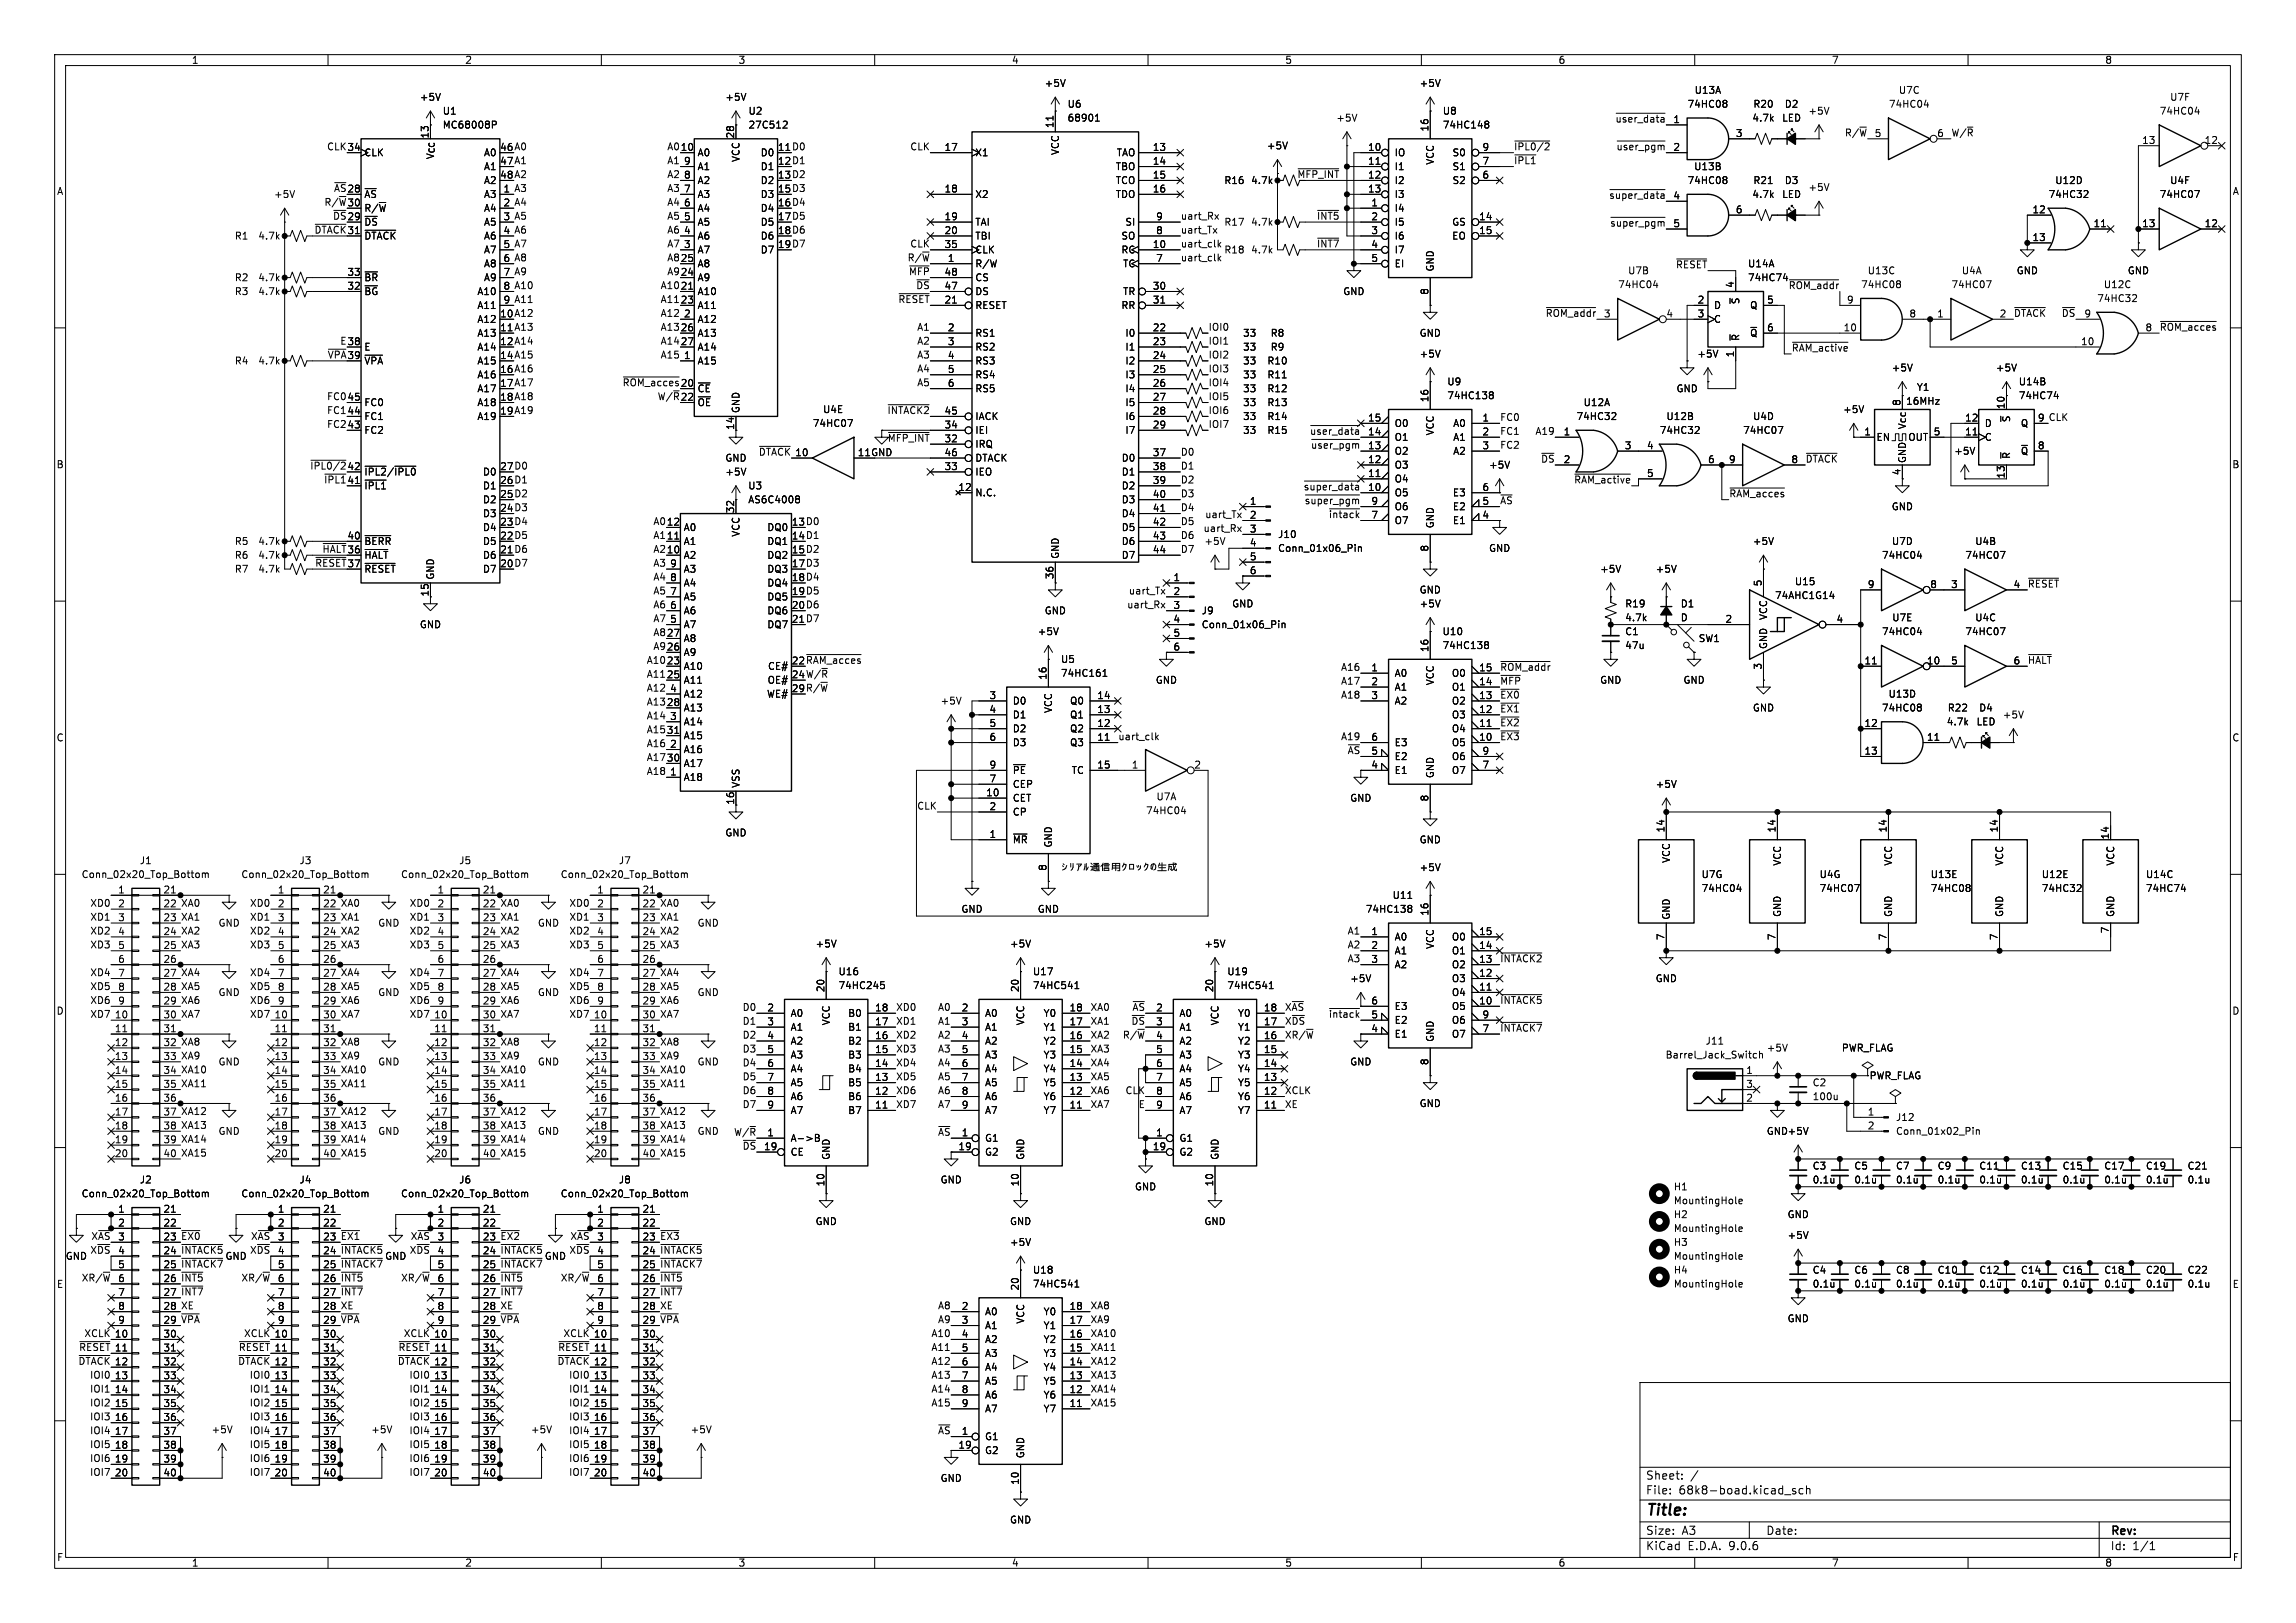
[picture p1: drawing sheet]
<svg xmlns="http://www.w3.org/2000/svg" width="420mm" height="297mm" viewBox="0 0 420 297" stroke-linecap="round" stroke-linejoin="round" font-family="sans-serif">
<defs><g id="words">
<text font-size="2.8" x="301" y="277.9">Title:</text>
<g font-size="2.1">
<text x="301" y="273.7">File:</text>
<text x="301" y="271">Sheet:</text>
<text x="307.1" y="273.7">68k8-boad.kicad_sch</text>
<text x="301" y="281.1">Size:</text>
<text x="307.6" y="281.1">A3</text>
<text x="323" y="281.1">Date:</text>
<text x="386" y="281.3">Rev:</text>
<text x="301" y="283.9">KiCad</text>
<text x="308.7" y="283.9">E.D.A.</text>
<text x="316.3" y="283.9">9.0.6</text>
<text x="386" y="283.9">Id:</text>
<text x="390.1" y="283.9">1/1</text>
</g>
<g font-size="1.8">
<text x="35" y="11.9">1</text>
<text x="85" y="11.9">2</text>
<text x="135" y="11.9">3</text>
<text x="185" y="11.9">4</text>
<text x="235" y="11.9">5</text>
<text x="285" y="11.9">6</text>
<text x="335" y="11.9">7</text>
<text x="385" y="11.9">8</text>
<text x="191" y="16.1">+5V</text>
<text x="259.6" y="16.1">+5V</text>
<text x="309.9" y="17.4">U13A</text>
<text x="347.2" y="17.4">U7C</text>
<text x="76.7" y="18.6">+5V</text>
<text x="80.9" y="23.7">MC68008P</text>
<text x="80.9" y="21.2">U1</text>
<text x="132.6" y="18.6">+5V</text>
<text x="136.8" y="23.7">27C512</text>
<text x="136.8" y="21.2">U2</text>
<text x="192.8" y="23.5" transform="rotate(-90 192.8 23.5)">11</text>
<text x="195.2" y="22.5">68901</text>
<text x="195.2" y="19.9">U6</text>
<text x="244.3" y="22.5">+5V</text>
<text x="263.8" y="21.2">U8</text>
<text x="263.8" y="23.7">74HC148</text>
<text x="295.4" y="22.5">~{user_data} 1</text>
<text x="306" y="22.6">1</text>
<text x="308.6" y="19.9">74HC08</text>
<text x="320.5" y="22.5">4.7k</text>
<text x="320.6" y="19.9">R20</text>
<text x="325.9" y="22.5">LED</text>
<text x="326.4" y="19.9">D2</text>
<text x="330.7" y="21.2">+5V</text>
<text x="345.4" y="19.9">74HC04</text>
<text x="395" y="21.2">74HC04</text>
<text x="396.9" y="18.6">U7F</text>
<text x="59.7" y="27.6">CLK34</text>
<text x="63.5" y="27.7">34</text>
<text x="66.5" y="28.8">CLK</text>
<text x="78.5" y="25.4" transform="rotate(-90 78.5 25.4)">13</text>
<text x="79.6" y="29.3" transform="rotate(-90 79.6 29.3)">V_{CC}</text>
<text x="88.4" y="28.8">A0</text>
<text x="91.4" y="27.7">46 A0</text>
<text x="91.4" y="27.7">46</text>
<text x="122" y="27.6">A010</text>
<text x="124.4" y="27.7">10</text>
<text x="127.5" y="28.8">A0</text>
<text x="134.4" y="25.4" transform="rotate(-90 134.4 25.4)">28</text>
<text x="135.5" y="29.7" transform="rotate(-90 135.5 29.7)">VCC</text>
<text x="139" y="28.8">D0</text>
<text x="142.2" y="27.7">11 D0</text>
<text x="142.2" y="27.7">11</text>
<text x="166.4" y="27.6">CLK</text>
<text x="172.7" y="27.7">17</text>
<text x="178.3" y="28.8">X1</text>
<text x="193.9" y="28.5" transform="rotate(-90 193.9 28.5)">VCC</text>
<text x="204.2" y="28.8">TAO</text>
<text x="210.8" y="27.7">13</text>
<text x="231.6" y="27.5">+5V</text>
<text x="250.1" y="27.7">10</text>
<text x="255" y="28.8">IO</text>
<text x="261.4" y="24.2" transform="rotate(-90 261.4 24.2)">16</text>
<text x="265.6" y="28.8">S0</text>
<text x="271.1" y="27.7">9</text>
<text x="276.9" y="27.6">~{IPL0/2}</text>
<text x="295.6" y="27.6">~{user_pgm} 2</text>
<text x="306" y="27.7">2</text>
<text x="317.4" y="25.1">3</text>
<text x="337.4" y="25.1">R/~{W}5</text>
<text x="354.3" y="25.1">6</text>
<text x="356.9" y="25.1">W/~{R}</text>
<text x="391.8" y="26.4">13</text>
<text x="403.2" y="26.4">12</text>
<text x="10.3" y="35.9">A</text>
<text x="61" y="35.2">~{AS}</text>
<text x="63.5" y="35.3">28</text>
<text x="88.4" y="31.3">A1</text>
<text x="88.4" y="33.9">A2</text>
<text x="91.4" y="30.2">47 A1</text>
<text x="91.4" y="32.8">48 A2</text>
<text x="91.4" y="30.2">47</text>
<text x="91.4" y="32.8">48</text>
<text x="92" y="35.3">1 A3</text>
<text x="92" y="35.3">1</text>
<text x="122" y="32.7">A2</text>
<text x="122" y="30.1">A1</text>
<text x="122" y="35.2">A3</text>
<text x="125" y="30.2">9</text>
<text x="125" y="32.8">8</text>
<text x="125" y="35.3">7</text>
<text x="127.5" y="31.3">A1</text>
<text x="127.5" y="33.9">A2</text>
<text x="139" y="31.3">D1</text>
<text x="139" y="33.9">D2</text>
<text x="142.2" y="30.2">12 D1</text>
<text x="142.2" y="32.8">13 D2</text>
<text x="142.2" y="35.3">15 D3</text>
<text x="142.2" y="30.2">12</text>
<text x="142.2" y="32.8">13</text>
<text x="142.2" y="35.3">15</text>
<text x="172.7" y="35.3">18</text>
<text x="204" y="31.3">TBO</text>
<text x="204" y="33.9">TCO</text>
<text x="210.8" y="30.2">14</text>
<text x="210.8" y="32.8">15</text>
<text x="210.8" y="35.3">16</text>
<text x="223.9" y="33.9">R16</text>
<text x="228.8" y="33.9">4.7k</text>
<text x="237.2" y="32.7">~{MFP_INT}</text>
<text x="250.1" y="30.2">11</text>
<text x="250.1" y="32.8">12</text>
<text x="250.1" y="35.3">13</text>
<text x="255" y="31.3">I1</text>
<text x="255" y="33.9">I2</text>
<text x="262.5" y="30.2" transform="rotate(-90 262.5 30.2)">VCC</text>
<text x="265.6" y="31.3">S1</text>
<text x="265.6" y="33.9">S2</text>
<text x="271.1" y="30.2">7</text>
<text x="271.1" y="32.8">6</text>
<text x="276.9" y="30.1">~{IPL1}</text>
<text x="308.6" y="33.9">74HC08</text>
<text x="309.8" y="31.3">U13B</text>
<text x="320.6" y="33.9">R21</text>
<text x="326.4" y="33.9">D3</text>
<text x="330.7" y="35.2">+5V</text>
<text x="375.8" y="33.9">U12D</text>
<text x="396.9" y="33.9">U4F</text>
<text x="408.3" y="35.9">A</text>
<text x="50" y="36.4">+5V</text>
<text x="59.2" y="37.8">R/~{W}</text>
<text x="60.8" y="40.3">~{DS}</text>
<text x="63.5" y="37.8">30</text>
<text x="63.5" y="40.4">29</text>
<text x="66.5" y="36.4">~{AS}</text>
<text x="66.5" y="39">R/~{W}</text>
<text x="66.5" y="41.5">~{DS}</text>
<text x="88.4" y="36.4">A3</text>
<text x="88.4" y="39">A4</text>
<text x="88.4" y="41.5">A5</text>
<text x="92" y="37.8">2 A4</text>
<text x="92" y="40.4">3 A5</text>
<text x="92" y="37.8">2</text>
<text x="92" y="40.4">3</text>
<text x="122" y="37.8">A4</text>
<text x="122" y="40.3">A5</text>
<text x="125" y="37.8">6</text>
<text x="125" y="40.4">5</text>
<text x="127.5" y="36.4">A3</text>
<text x="127.5" y="39">A4</text>
<text x="127.5" y="41.5">A5</text>
<text x="139" y="36.4">D3</text>
<text x="139" y="39">D4</text>
<text x="139" y="41.5">D5</text>
<text x="142.2" y="37.8">16 D4</text>
<text x="142.2" y="40.4">17 D5</text>
<text x="142.2" y="37.8">16</text>
<text x="142.2" y="40.4">17</text>
<text x="172.7" y="40.4">19</text>
<text x="178.3" y="36.4">X2</text>
<text x="178.3" y="41.5">TAI</text>
<text x="204" y="36.4">TDO</text>
<text x="205.8" y="41.5">SI</text>
<text x="211.4" y="40.4">9</text>
<text x="215.9" y="40.3">uart_Rx</text>
<text x="223.9" y="41.5">R17</text>
<text x="228.8" y="41.5">4.7k</text>
<text x="240.8" y="40.3">~{INT5}</text>
<text x="250.8" y="37.8">1</text>
<text x="250.8" y="40.4">2</text>
<text x="255" y="36.4">I3</text>
<text x="255" y="39">I4</text>
<text x="255" y="41.5">I5</text>
<text x="265.5" y="41.5">GS</text>
<text x="270.5" y="40.4">14</text>
<text x="294.3" y="36.5">~{super_data} 4</text>
<text x="294.4" y="41.6">~{super_pgm} 5</text>
<text x="306" y="36.6">4</text>
<text x="306" y="41.7">5</text>
<text x="317.4" y="39.1">6</text>
<text x="320.5" y="36.4">4.7k</text>
<text x="325.9" y="36.4">LED</text>
<text x="371.7" y="39.1">12</text>
<text x="374.6" y="36.4">74HC32</text>
<text x="382.9" y="41.7">11</text>
<text x="391.8" y="41.7">13</text>
<text x="395" y="36.4">74HC07</text>
<text x="403.2" y="41.7">12</text>
<text x="42.9" y="44">R1</text>
<text x="47.1" y="44">4.7k</text>
<text x="57.4" y="42.8">~{DTACK}</text>
<text x="63.5" y="42.9">31</text>
<text x="66.5" y="44">~{DTACK}</text>
<text x="88.4" y="44">A6</text>
<text x="88.4" y="46.6">A7</text>
<text x="92" y="42.9">4 A6</text>
<text x="92" y="45.5">5 A7</text>
<text x="92" y="42.9">4</text>
<text x="92" y="45.5">5</text>
<text x="122" y="47.9">A825</text>
<text x="122" y="42.8">A6</text>
<text x="122" y="45.4">A7</text>
<text x="125" y="42.9">4</text>
<text x="125" y="45.5">3</text>
<text x="127.5" y="44">A6</text>
<text x="127.5" y="46.6">A7</text>
<text x="139" y="44">D6</text>
<text x="139" y="46.6">D7</text>
<text x="142.2" y="42.9">18 D6</text>
<text x="142.2" y="45.5">19 D7</text>
<text x="142.2" y="42.9">18</text>
<text x="142.2" y="45.5">19</text>
<text x="165.9" y="47.9">R/~{W}</text>
<text x="166.4" y="45.4">CLK</text>
<text x="172.7" y="42.9">20</text>
<text x="172.7" y="45.5">35</text>
<text x="178.3" y="44">TBI</text>
<text x="178.3" y="46.6">CLK</text>
<text x="205" y="44">SO</text>
<text x="205" y="46.6">RC</text>
<text x="210.8" y="45.5">10</text>
<text x="211.4" y="42.9">8</text>
<text x="215.9" y="42.8">uart_Tx</text>
<text x="215.9" y="47.9">uart_clk</text>
<text x="215.9" y="45.4">uart_clk</text>
<text x="223.9" y="46.6">R18</text>
<text x="228.8" y="46.6">4.7k</text>
<text x="240.8" y="45.4">~{INT7}</text>
<text x="250.8" y="42.9">3</text>
<text x="250.8" y="45.5">4</text>
<text x="255" y="44">I6</text>
<text x="255" y="46.6">I7</text>
<text x="265.5" y="44">EO</text>
<text x="270.5" y="42.9">15</text>
<text x="371.7" y="44.2">13</text>
<text x="42.9" y="51.7">R2</text>
<text x="47.1" y="51.7">4.7k</text>
<text x="63.5" y="50.5">33</text>
<text x="63.5" y="53.1">32</text>
<text x="66.5" y="51.7">~{BR}</text>
<text x="88.4" y="49.1">A8</text>
<text x="88.4" y="51.7">A9</text>
<text x="92" y="48">6 A8</text>
<text x="92" y="50.5">7 A9</text>
<text x="92" y="53.1">8 A10</text>
<text x="92" y="48">6</text>
<text x="92" y="50.5">7</text>
<text x="92" y="53.1">8</text>
<text x="120.7" y="53">A10</text>
<text x="122" y="50.5">A924</text>
<text x="124.4" y="53.1">21</text>
<text x="124.4" y="48">25</text>
<text x="124.4" y="50.5">24</text>
<text x="127.5" y="49.1">A8</text>
<text x="127.5" y="51.7">A9</text>
<text x="166.2" y="50.5">~{MFP} 48</text>
<text x="167.5" y="53">~{DS} 47</text>
<text x="172.7" y="50.5">48</text>
<text x="172.7" y="53.1">47</text>
<text x="173.3" y="48">1</text>
<text x="178.3" y="49.1">R/W</text>
<text x="178.3" y="51.7">CS</text>
<text x="205.3" y="49.1">TC</text>
<text x="210.8" y="53.1">30</text>
<text x="211.4" y="48">7</text>
<text x="250.8" y="48">5</text>
<text x="255" y="49.1">EI</text>
<text x="262.5" y="49.8" transform="rotate(-90 262.5 49.8)">GND</text>
<text x="295.9" y="52.9">74HC04</text>
<text x="297.7" y="50.4">U7B</text>
<text x="306.5" y="49.2">~{RESET}</text>
<text x="317.2" y="52.8" transform="rotate(-90 317.2 52.8)">4</text>
<text x="319.7" y="49.1">U14A</text>
<text x="319.7" y="51.7">74HC74</text>
<text x="327.1" y="53">~{ROM_addr}</text>
<text x="340.3" y="52.9">74HC08</text>
<text x="341.6" y="50.4">U13C</text>
<text x="356.9" y="52.9">74HC07</text>
<text x="358.8" y="50.4">U4A</text>
<text x="368.8" y="50.4">GND</text>
<text x="384.7" y="52.9">U12C</text>
<text x="389.1" y="50.4">GND</text>
<text x="42.9" y="54.2">R3</text>
<text x="47.1" y="54.2">4.7k</text>
<text x="66.5" y="54.2">~{BG}</text>
<text x="87.2" y="54.2">A10</text>
<text x="87.2" y="56.7">A11</text>
<text x="87.2" y="59.3">A12</text>
<text x="91.4" y="58.2">10 A12</text>
<text x="91.4" y="58.2">10</text>
<text x="92" y="55.6">9 A11</text>
<text x="92" y="55.6">9</text>
<text x="120.7" y="55.5">A11</text>
<text x="120.7" y="58.1">A12</text>
<text x="124.4" y="55.6">23</text>
<text x="125" y="58.2">2</text>
<text x="127.5" y="54.2">A10</text>
<text x="127.5" y="56.7">A11</text>
<text x="127.5" y="59.3">A12</text>
<text x="164.2" y="55.5">~{RESET} 21</text>
<text x="172.7" y="55.6">21</text>
<text x="178.3" y="54.2">DS</text>
<text x="178.3" y="56.7">RESET</text>
<text x="205" y="56.7">RR</text>
<text x="205.3" y="54.2">TR</text>
<text x="210.8" y="55.6">31</text>
<text x="245.6" y="54.2">GND</text>
<text x="261.4" y="54" transform="rotate(-90 261.4 54)">8</text>
<text x="282.6" y="58.1">~{ROM_addr}3</text>
<text x="304.7" y="58.2">4</text>
<text x="310.4" y="55.6">2</text>
<text x="310.4" y="58.2">3</text>
<text x="313.4" y="56.7">D</text>
<text x="313.4" y="59.3">C</text>
<text x="318.4" y="55.8" transform="rotate(-90 318.4 55.8)">~{S}</text>
<text x="320" y="56.7">Q</text>
<text x="323.1" y="55.6">5</text>
<text x="337.7" y="55.6">9</text>
<text x="349.2" y="58.2">8</text>
<text x="354.3" y="58.2">1</text>
<text x="365.7" y="58.2">2</text>
<text x="368.3" y="58.1">~{DTACK} ~{DS}9</text>
<text x="383.5" y="55.5">74HC32</text>
<text x="59.8" y="65.7">~{VPA}</text>
<text x="62.1" y="63.2">E38</text>
<text x="63.5" y="65.8">39</text>
<text x="63.5" y="63.2">38</text>
<text x="66.5" y="64.4">E</text>
<text x="87.2" y="61.8">A13</text>
<text x="87.2" y="64.4">A14</text>
<text x="91.4" y="60.7">11 A13</text>
<text x="91.4" y="63.2">12 A14</text>
<text x="91.4" y="65.8">14 A15</text>
<text x="91.4" y="60.7">11</text>
<text x="91.4" y="63.2">12</text>
<text x="91.4" y="65.8">14</text>
<text x="120.7" y="60.6">A13</text>
<text x="120.7" y="63.2">A14</text>
<text x="120.7" y="65.7">A15</text>
<text x="124.4" y="60.7">26</text>
<text x="124.4" y="63.2">27</text>
<text x="125" y="65.8">1</text>
<text x="127.5" y="61.8">A13</text>
<text x="127.5" y="64.4">A14</text>
<text x="167.7" y="65.7">A3</text>
<text x="167.7" y="60.6">A1</text>
<text x="167.7" y="63.2">A2</text>
<text x="173.3" y="60.7">2</text>
<text x="173.3" y="63.2">3</text>
<text x="173.3" y="65.8">4</text>
<text x="178.3" y="61.8">RS1</text>
<text x="178.3" y="64.4">RS2</text>
<text x="205.8" y="61.8">I0</text>
<text x="205.8" y="64.4">I1</text>
<text x="210.8" y="60.7">22</text>
<text x="210.8" y="63.2">23</text>
<text x="210.8" y="65.8">24</text>
<text x="221" y="65.7">IOI2</text>
<text x="221" y="60.6">IOI0</text>
<text x="221" y="63.2">IOI1</text>
<text x="227.3" y="61.8">33</text>
<text x="227.3" y="64.4">33</text>
<text x="232.3" y="61.8">R8</text>
<text x="232.3" y="64.4">R9</text>
<text x="259.6" y="65.6">+5V</text>
<text x="259.6" y="61.8">GND</text>
<text x="310.4" y="65.6">+5V</text>
<text x="317.2" y="65.5" transform="rotate(-90 317.2 65.5)">1</text>
<text x="318.4" y="62.5" transform="rotate(-90 318.4 62.5)">~{R}</text>
<text x="320" y="61.8">~{Q}</text>
<text x="323.1" y="60.7">6</text>
<text x="327.7" y="64.4">~{RAM_active}</text>
<text x="337.1" y="60.7">10</text>
<text x="380.6" y="63.2">10</text>
<text x="392.4" y="60.7">8</text>
<text x="395" y="60.6">~{ROM_acces}</text>
<text x="42.9" y="66.9">R4</text>
<text x="47.1" y="66.9">4.7k</text>
<text x="66.5" y="66.9">~{VPA}</text>
<text x="87.2" y="66.9">A15</text>
<text x="87.2" y="69.4">A16</text>
<text x="87.2" y="72">A17</text>
<text x="91.4" y="68.3">16 A16</text>
<text x="91.4" y="70.9">17 A17</text>
<text x="91.4" y="68.3">16</text>
<text x="91.4" y="70.9">17</text>
<text x="113.8" y="70.8">~{ROM_acces}</text>
<text x="124.4" y="70.9">20</text>
<text x="127.5" y="66.9">A15</text>
<text x="127.5" y="72">~{CE}</text>
<text x="167.7" y="70.8">A5</text>
<text x="167.7" y="68.2">A4</text>
<text x="173.3" y="68.3">5</text>
<text x="173.3" y="70.9">6</text>
<text x="178.3" y="66.9">RS3</text>
<text x="178.3" y="69.4">RS4</text>
<text x="178.3" y="72">RS5</text>
<text x="205.8" y="66.9">I2</text>
<text x="205.8" y="69.4">I3</text>
<text x="205.8" y="72">I4</text>
<text x="210.8" y="68.3">25</text>
<text x="210.8" y="70.9">26</text>
<text x="221" y="70.8">IOI4</text>
<text x="221" y="68.2">IOI3</text>
<text x="227.3" y="72">33</text>
<text x="227.3" y="66.9">33</text>
<text x="227.3" y="69.4">33</text>
<text x="231.7" y="72">R12</text>
<text x="231.7" y="66.9">R10</text>
<text x="231.7" y="69.4">R11</text>
<text x="264.6" y="70.7">U9</text>
<text x="306.6" y="72">GND</text>
<text x="345.9" y="68.2">+5V</text>
<text x="350.5" y="71.7">Y1</text>
<text x="365" y="68.2">+5V</text>
<text x="369.2" y="70.7">U14B</text>
<text x="59.7" y="73.3">FC0</text>
<text x="59.7" y="75.9">FC1</text>
<text x="63.5" y="73.4">45</text>
<text x="63.5" y="75.9">44</text>
<text x="66.5" y="74.5">FC0</text>
<text x="66.5" y="77.1">FC1</text>
<text x="87.2" y="74.5">A18</text>
<text x="87.2" y="77.1">A19</text>
<text x="91.4" y="73.4">18 A18</text>
<text x="91.4" y="75.9">19 A19</text>
<text x="91.4" y="73.4">18</text>
<text x="91.4" y="75.9">19</text>
<text x="120.2" y="73.3">W/~{R}</text>
<text x="124.4" y="73.4">22</text>
<text x="127.5" y="74.5">~{OE}</text>
<text x="135.5" y="75.7" transform="rotate(-90 135.5 75.7)">GND</text>
<text x="150.5" y="75.8">U4E</text>
<text x="162.2" y="75.9">~{INTACK2} 45</text>
<text x="172.7" y="75.9">45</text>
<text x="178.3" y="77.1">IACK</text>
<text x="205.8" y="74.5">I5</text>
<text x="205.8" y="77.1">I6</text>
<text x="210.8" y="73.4">27</text>
<text x="210.8" y="75.9">28</text>
<text x="221" y="75.9">IOI6</text>
<text x="221" y="73.3">IOI5</text>
<text x="227.3" y="74.5">33</text>
<text x="227.3" y="77.1">33</text>
<text x="231.7" y="74.5">R13</text>
<text x="231.7" y="77.1">R14</text>
<text x="250.1" y="77.2">15</text>
<text x="261.4" y="73.7" transform="rotate(-90 261.4 73.7)">16</text>
<text x="264.6" y="73.3">74HC138</text>
<text x="271.1" y="77.2">1</text>
<text x="274.3" y="77.1">FC0</text>
<text x="288.3" y="77.1">74HC32</text>
<text x="289.6" y="74.5">U12A</text>
<text x="304.7" y="77.1">U12B</text>
<text x="320.6" y="77.1">U4D</text>
<text x="337.1" y="75.8">+5V</text>
<text x="347.7" y="74.4" transform="rotate(-90 347.7 74.4)">8</text>
<text x="348.6" y="74.3">16MHz</text>
<text x="359.4" y="77.2">12</text>
<text x="366.8" y="75" transform="rotate(-90 366.8 75)">10</text>
<text x="367.9" y="77.4" transform="rotate(-90 367.9 77.4)">~{S}</text>
<text x="369.2" y="73.3">74HC74</text>
<text x="372.7" y="77.2">9 CLK</text>
<text x="372.7" y="77.2">9</text>
<text x="59.7" y="78.4">FC2</text>
<text x="63.5" y="78.5">43</text>
<text x="66.5" y="79.6">FC2</text>
<text x="134.4" y="78.8" transform="rotate(-90 134.4 78.8)">14</text>
<text x="138.7" y="83.5">~{DTACK}</text>
<text x="145.4" y="83.6">10</text>
<text x="148.6" y="78.3">74HC07</text>
<text x="156.8" y="83.6">11 GND</text>
<text x="162.3" y="80.9">~{MFP_INT} 32</text>
<text x="172.7" y="78.5">34</text>
<text x="172.7" y="83.6">46</text>
<text x="172.7" y="81">32</text>
<text x="178.3" y="79.6">IEI</text>
<text x="178.3" y="82.1">IRQ</text>
<text x="205.8" y="79.6">I7</text>
<text x="210.8" y="78.5">29</text>
<text x="210.8" y="83.6">37</text>
<text x="215.9" y="83.5">D0</text>
<text x="221" y="78.4">IOI7</text>
<text x="227.3" y="79.6">33</text>
<text x="231.7" y="79.6">R15</text>
<text x="239.5" y="79.7">~{user_data} 14</text>
<text x="239.7" y="82.2">~{user_pgm} 13</text>
<text x="250.1" y="79.8">14</text>
<text x="250.1" y="82.3">13</text>
<text x="255" y="78.3">O0</text>
<text x="255" y="80.9">O1</text>
<text x="255" y="83.4">O2</text>
<text x="262.5" y="79.8" transform="rotate(-90 262.5 79.8)">VCC</text>
<text x="265.7" y="78.3">A0</text>
<text x="265.7" y="80.9">A1</text>
<text x="265.7" y="83.4">A2</text>
<text x="271.1" y="79.8">2</text>
<text x="271.1" y="82.3">3</text>
<text x="274.3" y="79.7">FC1</text>
<text x="274.3" y="82.2">FC2</text>
<text x="280.8" y="79.7">A19</text>
<text x="285.9" y="79.8">1</text>
<text x="297.1" y="82.3">3</text>
<text x="301.2" y="82.3">4</text>
<text x="303.5" y="79.6">74HC32</text>
<text x="318.8" y="79.6">74HC07</text>
<text x="340.9" y="79.8">1</text>
<text x="343.2" y="80.9">EN</text>
<text x="348.8" y="78.7" transform="rotate(-90 348.8 78.7)">Vcc</text>
<text x="349" y="80.9">OUT</text>
<text x="353.6" y="79.8">5</text>
<text x="357.4" y="83.4">+5V</text>
<text x="359.4" y="79.8">11</text>
<text x="363" y="78.3">D</text>
<text x="363" y="80.9">C</text>
<text x="369.6" y="78.3">Q</text>
<text x="369.6" y="83.4">~{Q}</text>
<text x="372.7" y="82.3">8</text>
<text x="10.3" y="85.9">B</text>
<text x="56.6" y="86">~{IPL0/2}42</text>
<text x="59.2" y="88.6">~{IPL1}</text>
<text x="63.5" y="88.6">41</text>
<text x="63.5" y="86.1">42</text>
<text x="66.5" y="87.2">~{IPL2}/~{IPL0}</text>
<text x="66.5" y="89.8">~{IPL1}</text>
<text x="88.2" y="87.2">D0</text>
<text x="88.2" y="89.8">D1</text>
<text x="91.4" y="86.1">27 D0</text>
<text x="91.4" y="88.6">26 D1</text>
<text x="91.4" y="86.1">27</text>
<text x="91.4" y="88.6">26</text>
<text x="132.6" y="87.2">+5V</text>
<text x="132.6" y="84.7">GND</text>
<text x="136.8" y="89.8">U3</text>
<text x="172.7" y="86.1">33</text>
<text x="175.2" y="89.9">12</text>
<text x="178.3" y="84.7">DTACK</text>
<text x="178.3" y="87.2">IEO</text>
<text x="205.1" y="84.7">D0</text>
<text x="205.1" y="87.2">D1</text>
<text x="205.1" y="89.8">D2</text>
<text x="210.8" y="86.1">38</text>
<text x="210.8" y="88.6">39</text>
<text x="215.9" y="88.6">D2</text>
<text x="215.9" y="86">D1</text>
<text x="238.4" y="89.8">~{super_data} 10</text>
<text x="250.1" y="84.8">12</text>
<text x="250.1" y="87.4">11</text>
<text x="250.1" y="89.9">10</text>
<text x="255" y="86">O3</text>
<text x="255" y="88.5">O4</text>
<text x="271.1" y="89.9">6</text>
<text x="272.3" y="86">+5V</text>
<text x="281.8" y="84.7">~{DS}2</text>
<text x="285.9" y="84.8">2</text>
<text x="287.8" y="88.6">~{RAM_active}</text>
<text x="301.2" y="87.4">5</text>
<text x="312.3" y="84.8">6</text>
<text x="316.2" y="84.8">9</text>
<text x="327.6" y="84.8">8</text>
<text x="330.2" y="84.7">~{DTACK}</text>
<text x="347.7" y="87.1" transform="rotate(-90 347.7 87.1)">4</text>
<text x="348.8" y="84.8" transform="rotate(-90 348.8 84.8)">GND</text>
<text x="366.8" y="87.7" transform="rotate(-90 366.8 87.7)">13</text>
<text x="367.9" y="84.1" transform="rotate(-90 367.9 84.1)">~{R}</text>
<text x="408.2" y="85.9">B</text>
<text x="88.2" y="92.3">D2</text>
<text x="88.2" y="94.8">D3</text>
<text x="91.4" y="91.2">25 D2</text>
<text x="91.4" y="93.7">24 D3</text>
<text x="91.4" y="91.2">25</text>
<text x="91.4" y="93.7">24</text>
<text x="134.4" y="94" transform="rotate(-90 134.4 94)">32</text>
<text x="136.8" y="92.3">AS6C4008</text>
<text x="178.3" y="91">N.C.</text>
<text x="205.1" y="92.3">D3</text>
<text x="205.1" y="94.8">D4</text>
<text x="210.8" y="91.2">40</text>
<text x="210.8" y="93.7">41</text>
<text x="215.9" y="93.6">D4</text>
<text x="215.9" y="91.1">D3</text>
<text x="220.4" y="94.9">uart_Tx</text>
<text x="228.5" y="92.5">1</text>
<text x="228.5" y="95">2</text>
<text x="238.6" y="92.4">~{super_pgm} 9</text>
<text x="243" y="94.9">~{intack} 7</text>
<text x="250.8" y="92.5">9</text>
<text x="250.8" y="95">7</text>
<text x="255" y="91">O5</text>
<text x="255" y="93.6">O6</text>
<text x="265.7" y="91">E3</text>
<text x="265.7" y="93.6">E2</text>
<text x="271.1" y="92.5">5</text>
<text x="271.1" y="95">4</text>
<text x="274.3" y="92.4">~{AS}</text>
<text x="316.2" y="91.1">~{RAM_acces}</text>
<text x="345.9" y="93.6">GND</text>
<text x="42.9" y="99.9">R5</text>
<text x="47.1" y="99.9">4.7k</text>
<text x="58.9" y="101.3">~{HALT}</text>
<text x="63.5" y="98.8">40</text>
<text x="63.5" y="101.3">36</text>
<text x="66.5" y="99.9">~{BERR}</text>
<text x="88.2" y="97.4">D4</text>
<text x="88.2" y="99.9">D5</text>
<text x="91.4" y="96.3">23 D4</text>
<text x="91.4" y="98.8">22 D5</text>
<text x="91.4" y="101.3">21 D6</text>
<text x="91.4" y="96.3">23</text>
<text x="91.4" y="98.8">22</text>
<text x="91.4" y="101.3">21</text>
<text x="119.4" y="98.7">A111</text>
<text x="119.4" y="101.3">A210</text>
<text x="119.4" y="96.2">A012</text>
<text x="121.9" y="96.3">12</text>
<text x="121.9" y="98.8">11</text>
<text x="121.9" y="101.3">10</text>
<text x="125" y="97.4">A0</text>
<text x="125" y="99.9">A1</text>
<text x="135.5" y="98.3" transform="rotate(-90 135.5 98.3)">VCC</text>
<text x="140.3" y="97.4">DQ0</text>
<text x="140.3" y="99.9">DQ1</text>
<text x="144.7" y="96.3">13 D0</text>
<text x="144.7" y="98.8">14 D1</text>
<text x="144.7" y="101.3">15 D2</text>
<text x="144.7" y="96.3">13</text>
<text x="144.7" y="98.8">14</text>
<text x="144.7" y="101.3">15</text>
<text x="205.1" y="97.4">D5</text>
<text x="205.1" y="99.9">D6</text>
<text x="210.8" y="96.3">42</text>
<text x="210.8" y="98.8">43</text>
<text x="210.8" y="101.3">44</text>
<text x="215.9" y="98.7">D6</text>
<text x="215.9" y="96.2">D5</text>
<text x="215.9" y="101.3">D7</text>
<text x="220.1" y="97.4">uart_Rx</text>
<text x="220.2" y="99.9">+5V</text>
<text x="228.5" y="97.5">3</text>
<text x="228.5" y="100.1">4</text>
<text x="233.7" y="101.2">Conn_01x06_Pin</text>
<text x="233.7" y="98.7">J10</text>
<text x="255" y="96.1">O7</text>
<text x="261.4" y="101" transform="rotate(-90 261.4 101)">8</text>
<text x="262.5" y="96.8" transform="rotate(-90 262.5 96.8)">GND</text>
<text x="265.7" y="96.1">E1</text>
<text x="272.3" y="101.2">GND</text>
<text x="320.5" y="99.9">+5V</text>
<text x="346" y="99.9">U7D</text>
<text x="361.2" y="99.9">U4B</text>
<text x="42.9" y="102.5">R6</text>
<text x="42.9" y="105">R7</text>
<text x="47.1" y="102.5">4.7k</text>
<text x="47.1" y="105">4.7k</text>
<text x="57.6" y="103.8">~{RESET}</text>
<text x="63.5" y="103.9">37</text>
<text x="66.5" y="102.5">~{HALT}</text>
<text x="66.5" y="105">~{RESET}</text>
<text x="79.6" y="106.2" transform="rotate(-90 79.6 106.2)">GND</text>
<text x="88.2" y="102.5">D6</text>
<text x="88.2" y="105">D7</text>
<text x="91.4" y="103.9">20 D7</text>
<text x="91.4" y="103.9">20</text>
<text x="119.4" y="103.8">A3</text>
<text x="119.4" y="106.3">A4</text>
<text x="122.5" y="103.9">9</text>
<text x="122.5" y="106.4">8</text>
<text x="125" y="102.5">A2</text>
<text x="125" y="105">A3</text>
<text x="125" y="107.5">A4</text>
<text x="140.3" y="102.5">DQ2</text>
<text x="140.3" y="105">DQ3</text>
<text x="140.3" y="107.5">DQ4</text>
<text x="144.7" y="103.9">17 D3</text>
<text x="144.7" y="106.4">18 D4</text>
<text x="144.7" y="103.9">17</text>
<text x="144.7" y="106.4">18</text>
<text x="192.8" y="106.1" transform="rotate(-90 192.8 106.1)">36</text>
<text x="193.9" y="102.4" transform="rotate(-90 193.9 102.4)">GND</text>
<text x="205.1" y="102.5">D7</text>
<text x="214.6" y="106.4">1</text>
<text x="228.5" y="102.6">5</text>
<text x="228.5" y="105.2">6</text>
<text x="292.6" y="105">+5V</text>
<text x="302.8" y="105">+5V</text>
<text x="322.3" y="107.4" transform="rotate(-90 322.3 107.4)">5</text>
<text x="328.2" y="107.3">U15</text>
<text x="341.6" y="107.7">9</text>
<text x="344.2" y="102.5">74HC04</text>
<text x="353" y="107.7">8</text>
<text x="356.8" y="107.7">3</text>
<text x="359.4" y="102.5">74HC07</text>
<text x="368.2" y="107.7">4</text>
<text x="370.8" y="107.6">~{RESET}</text>
<text x="78.5" y="109.3" transform="rotate(-90 78.5 109.3)">15</text>
<text x="119.4" y="114">A7</text>
<text x="119.4" y="111.4">A6</text>
<text x="119.4" y="108.9">A5</text>
<text x="122.5" y="109">7</text>
<text x="122.5" y="111.5">6</text>
<text x="125" y="110.1">A5</text>
<text x="125" y="112.6">A6</text>
<text x="140.3" y="110.1">DQ5</text>
<text x="140.3" y="112.6">DQ6</text>
<text x="144.7" y="109">19 D5</text>
<text x="144.7" y="111.5">20 D6</text>
<text x="144.7" y="109">19</text>
<text x="144.7" y="111.5">20</text>
<text x="191" y="112.6">GND</text>
<text x="206.1" y="111.4">uart_Rx</text>
<text x="206.4" y="108.9">uart_Tx</text>
<text x="214.6" y="109">2</text>
<text x="214.6" y="111.5">3</text>
<text x="219.7" y="112.6">J9</text>
<text x="225.3" y="111.4">GND</text>
<text x="259.6" y="111.4">+5V</text>
<text x="259.6" y="108.8">GND</text>
<text x="297.2" y="113.9">4.7k</text>
<text x="297.2" y="111.4">R19</text>
<text x="307.3" y="111.4">D1</text>
<text x="307.3" y="113.9">D</text>
<text x="323.4" y="113.6" transform="rotate(-90 323.4 113.6)">VCC</text>
<text x="324.6" y="109.8">74AHC1G14</text>
<text x="346" y="113.9">U7E</text>
<text x="361.2" y="113.9">U4C</text>
<text x="76.7" y="115.2">GND</text>
<text x="119.4" y="116.5">A827</text>
<text x="119.4" y="119">A926</text>
<text x="121.9" y="116.6">27</text>
<text x="121.9" y="119.1">26</text>
<text x="122.5" y="114">5</text>
<text x="125" y="115.2">A7</text>
<text x="125" y="117.7">A8</text>
<text x="140.3" y="115.2">DQ7</text>
<text x="144.7" y="114">21 D7</text>
<text x="144.7" y="114">21</text>
<text x="189.7" y="116.4">+5V</text>
<text x="214.6" y="114">4</text>
<text x="214.6" y="116.6">5</text>
<text x="214.6" y="119.1">6</text>
<text x="219.7" y="115.2">Conn_01x06_Pin</text>
<text x="261.4" y="119.4" transform="rotate(-90 261.4 119.4)">16</text>
<text x="263.8" y="116.4">U10</text>
<text x="263.8" y="119">74HC138</text>
<text x="297.2" y="116.4">C1</text>
<text x="297.2" y="119">47u</text>
<text x="310.6" y="117.7">SW1</text>
<text x="315.5" y="114">2</text>
<text x="323.4" y="118.9" transform="rotate(-90 323.4 118.9)">GND</text>
<text x="335.8" y="114">4</text>
<text x="344.2" y="116.4">74HC04</text>
<text x="359.4" y="116.4">74HC07</text>
<text x="118.2" y="124.1">A11</text>
<text x="118.2" y="121.6">A10</text>
<text x="121.9" y="121.7">23</text>
<text x="121.9" y="124.2">25</text>
<text x="125" y="120.2">A9</text>
<text x="125" y="122.8">A10</text>
<text x="125" y="125.3">A11</text>
<text x="140.3" y="125.3">OE#</text>
<text x="140.4" y="122.8">CE#</text>
<text x="144.7" y="121.7">22 ~{RAM_acces}</text>
<text x="144.7" y="124.2">24 W/~{R}</text>
<text x="144.7" y="121.7">22</text>
<text x="144.7" y="124.2">24</text>
<text x="191.5" y="124.5" transform="rotate(-90 191.5 124.5)">16</text>
<text x="194" y="121.5">U5</text>
<text x="194" y="124.1">74HC161</text>
<text x="211.3" y="125.3">GND</text>
<text x="245.2" y="125.4">A17</text>
<text x="245.2" y="122.8">A16</text>
<text x="250.8" y="122.9">1</text>
<text x="250.8" y="125.5">2</text>
<text x="255" y="124.1">A0</text>
<text x="262.5" y="125.5" transform="rotate(-90 262.5 125.5)">VCC</text>
<text x="265.5" y="124.1">O0</text>
<text x="270.5" y="122.9">15</text>
<text x="270.5" y="125.5">14</text>
<text x="274.3" y="122.8">~{ROM_addr}</text>
<text x="274.3" y="125.4">~{MFP}</text>
<text x="292.6" y="125.3">GND</text>
<text x="307.8" y="125.3">GND</text>
<text x="322.3" y="122.6" transform="rotate(-90 322.3 122.6)">3</text>
<text x="341" y="121.7">11</text>
<text x="352.4" y="121.7">10</text>
<text x="356.8" y="121.7">5</text>
<text x="368.2" y="121.7">6</text>
<text x="370.8" y="121.6">~{HALT}</text>
<text x="118.2" y="129.2">A13</text>
<text x="118.2" y="126.7">A12</text>
<text x="118.2" y="131.7">A14</text>
<text x="121.9" y="129.3">28</text>
<text x="122.5" y="126.7">4</text>
<text x="122.5" y="131.8">3</text>
<text x="125" y="127.9">A12</text>
<text x="125" y="130.4">A13</text>
<text x="140.2" y="127.9">WE#</text>
<text x="144.7" y="126.7">29 R/~{W}</text>
<text x="144.7" y="126.7">29</text>
<text x="172" y="129.1">+5V</text>
<text x="180.9" y="128">3</text>
<text x="180.9" y="130.6">4</text>
<text x="185.2" y="129.1">D0</text>
<text x="185.2" y="131.7">D1</text>
<text x="192.6" y="130.6" transform="rotate(-90 192.6 130.6)">VCC</text>
<text x="195.6" y="129.1">Q0</text>
<text x="195.6" y="131.7">Q1</text>
<text x="200.6" y="128">14</text>
<text x="200.6" y="130.6">13</text>
<text x="245.2" y="127.9">A18</text>
<text x="250.8" y="128">3</text>
<text x="255" y="126.6">A1</text>
<text x="255" y="129.1">A2</text>
<text x="265.5" y="126.6">O1</text>
<text x="265.5" y="129.1">O2</text>
<text x="265.5" y="131.7">O3</text>
<text x="270.5" y="128">13</text>
<text x="270.5" y="130.6">12</text>
<text x="274.3" y="127.9">~{EX0}</text>
<text x="274.3" y="130.5">~{EX1}</text>
<text x="320.5" y="130.4">GND</text>
<text x="344.2" y="130.4">74HC08</text>
<text x="345.4" y="127.9">U13D</text>
<text x="356.2" y="130.4">R22</text>
<text x="361.9" y="130.4">D4</text>
<text x="366.3" y="131.7">+5V</text>
<text x="10.3" y="135.9">C</text>
<text x="118.2" y="134.3">A15</text>
<text x="118.2" y="136.8">A16</text>
<text x="121.9" y="134.4">31</text>
<text x="122.5" y="136.9">2</text>
<text x="125" y="132.9">A14</text>
<text x="125" y="135.5">A15</text>
<text x="180.9" y="133.1">5</text>
<text x="180.9" y="135.6">6</text>
<text x="185.2" y="134.2">D2</text>
<text x="185.2" y="136.8">D3</text>
<text x="195.6" y="134.2">Q2</text>
<text x="195.6" y="136.8">Q3</text>
<text x="200.6" y="133.1">12</text>
<text x="200.6" y="135.6">11</text>
<text x="204.5" y="135.5">uart_clk</text>
<text x="245.2" y="135.5">A19</text>
<text x="250.8" y="135.6">6</text>
<text x="255" y="136.8">E3</text>
<text x="265.5" y="134.2">O4</text>
<text x="265.5" y="136.8">O5</text>
<text x="270.5" y="133.1">11</text>
<text x="270.5" y="135.6">10</text>
<text x="274.3" y="133">~{EX2}</text>
<text x="274.3" y="135.5">~{EX3}</text>
<text x="341" y="133.1">12</text>
<text x="352.4" y="135.6">11</text>
<text x="356" y="132.9">4.7k</text>
<text x="361.5" y="132.9">LED</text>
<text x="408.2" y="135.9">C</text>
<text x="118.2" y="141.9">A18</text>
<text x="118.2" y="139.4">A17</text>
<text x="121.9" y="139.4">30</text>
<text x="122.5" y="142">1</text>
<text x="125" y="138">A16</text>
<text x="125" y="140.6">A17</text>
<text x="125" y="143.1">A18</text>
<text x="180.9" y="140.7">9</text>
<text x="180.9" y="143.3">7</text>
<text x="185.2" y="141.8">~{PE}</text>
<text x="195.9" y="141.8">TC</text>
<text x="200.6" y="140.7">15</text>
<text x="206.9" y="140.7">1</text>
<text x="218.4" y="140.7">2</text>
<text x="246.4" y="138.1">~{AS}5</text>
<text x="250.8" y="140.7">4</text>
<text x="250.8" y="138.2">5</text>
<text x="255" y="139.3">E2</text>
<text x="255" y="141.8">E1</text>
<text x="262.5" y="142.5" transform="rotate(-90 262.5 142.5)">GND</text>
<text x="265.5" y="139.3">O6</text>
<text x="265.5" y="141.8">O7</text>
<text x="271.1" y="138.2">9</text>
<text x="271.1" y="140.7">7</text>
<text x="341" y="138.2">13</text>
<text x="134.4" y="147.4" transform="rotate(-90 134.4 147.4)">16</text>
<text x="135.5" y="144.3" transform="rotate(-90 135.5 144.3)">VSS</text>
<text x="167.7" y="148.2">CLK</text>
<text x="180.3" y="145.8">10</text>
<text x="180.9" y="148.3">2</text>
<text x="185.2" y="144.4">CEP</text>
<text x="185.2" y="146.9">CET</text>
<text x="185.2" y="149.5">CP</text>
<text x="209.5" y="149.2">74HC04</text>
<text x="211.4" y="146.7">U7A</text>
<text x="246.9" y="146.9">GND</text>
<text x="261.4" y="146.8" transform="rotate(-90 261.4 146.8)">8</text>
<text x="302.8" y="144.4">+5V</text>
<text x="132.6" y="153.3">GND</text>
<text x="180.9" y="153.4">1</text>
<text x="185.2" y="154.5">~{MR}</text>
<text x="192.6" y="155.2" transform="rotate(-90 192.6 155.2)">GND</text>
<text x="259.6" y="154.5">GND</text>
<text x="304.5" y="152.4" transform="rotate(-90 304.5 152.4)">14</text>
<text x="324.9" y="152.4" transform="rotate(-90 324.9 152.4)">14</text>
<text x="345.2" y="152.4" transform="rotate(-90 345.2 152.4)">14</text>
<text x="365.5" y="152.4" transform="rotate(-90 365.5 152.4)">14</text>
<text x="385.8" y="153.7" transform="rotate(-90 385.8 153.7)">14</text>
<text x="14.8" y="160.9">Conn_02x20_Top_Bottom</text>
<text x="25.5" y="158.3">J1</text>
<text x="44" y="160.9">Conn_02x20_Top_Bottom</text>
<text x="54.7" y="158.3">J3</text>
<text x="73.3" y="160.9">Conn_02x20_Top_Bottom</text>
<text x="83.9" y="158.3">J5</text>
<text x="102.5" y="160.9">Conn_02x20_Top_Bottom</text>
<text x="113.1" y="158.3">J7</text>
<text x="191.5" y="159.5" transform="rotate(-90 191.5 159.5)">8</text>
<text x="259.6" y="159.6">+5V</text>
<text x="305.7" y="158" transform="rotate(-90 305.7 158)">VCC</text>
<text x="311.2" y="160.9">U7G</text>
<text x="326" y="158.5" transform="rotate(-90 326 158.5)">VCC</text>
<text x="332.7" y="160.9">U4G</text>
<text x="346.3" y="158.5" transform="rotate(-90 346.3 158.5)">VCC</text>
<text x="353.1" y="160.9">U13E</text>
<text x="366.6" y="158.5" transform="rotate(-90 366.6 158.5)">VCC</text>
<text x="373.4" y="160.9">U12E</text>
<text x="386.9" y="158.5" transform="rotate(-90 386.9 158.5)">VCC</text>
<text x="392.4" y="160.9">U14C</text>
<text x="16.4" y="166">XD0</text>
<text x="21.5" y="163.6">1</text>
<text x="21.5" y="166.1">2</text>
<text x="29.8" y="163.6">21</text>
<text x="29.8" y="166.1">22</text>
<text x="33" y="166">XA0</text>
<text x="45.6" y="166">XD0</text>
<text x="50.7" y="163.6">1</text>
<text x="50.7" y="166.1">2</text>
<text x="59" y="163.6">21</text>
<text x="59" y="166.1">22</text>
<text x="62.2" y="166">XA0</text>
<text x="74.8" y="166">XD0</text>
<text x="79.9" y="163.6">1</text>
<text x="79.9" y="166.1">2</text>
<text x="88.2" y="163.6">21</text>
<text x="88.2" y="166.1">22</text>
<text x="91.4" y="166">XA0</text>
<text x="104.1" y="166">XD0</text>
<text x="109.1" y="163.6">1</text>
<text x="109.1" y="166.1">2</text>
<text x="117.4" y="163.6">21</text>
<text x="117.4" y="166.1">22</text>
<text x="120.6" y="166">XA0</text>
<text x="175.8" y="167.2">GND</text>
<text x="189.7" y="167.2">GND</text>
<text x="249.7" y="167.2">74HC138</text>
<text x="254.6" y="164.7">U11</text>
<text x="261.4" y="167.7" transform="rotate(-90 261.4 167.7)">16</text>
<text x="311.2" y="163.4">74HC04</text>
<text x="326" y="167.9" transform="rotate(-90 326 167.9)">GND</text>
<text x="332.7" y="163.4">74HC07</text>
<text x="346.3" y="167.9" transform="rotate(-90 346.3 167.9)">GND</text>
<text x="353.1" y="163.4">74HC08</text>
<text x="366.6" y="167.9" transform="rotate(-90 366.6 167.9)">GND</text>
<text x="373.4" y="163.4">74HC32</text>
<text x="386.9" y="167.9" transform="rotate(-90 386.9 167.9)">GND</text>
<text x="392.4" y="163.4">74HC74</text>
<text x="16.4" y="168.6">XD1</text>
<text x="16.4" y="173.6">XD3</text>
<text x="16.4" y="171.1">XD2</text>
<text x="21.5" y="168.7">3</text>
<text x="21.5" y="171.2">4</text>
<text x="21.5" y="173.7">5</text>
<text x="29.8" y="168.7">23</text>
<text x="29.8" y="171.2">24</text>
<text x="29.8" y="173.7">25</text>
<text x="33" y="173.6">XA3</text>
<text x="33" y="171.1">XA2</text>
<text x="33" y="168.6">XA1</text>
<text x="39.9" y="169.8">GND</text>
<text x="45.6" y="168.6">XD1</text>
<text x="45.6" y="171.1">XD2</text>
<text x="45.6" y="173.6">XD3</text>
<text x="50.7" y="168.7">3</text>
<text x="50.7" y="171.2">4</text>
<text x="50.7" y="173.7">5</text>
<text x="59" y="168.7">23</text>
<text x="59" y="171.2">24</text>
<text x="59" y="173.7">25</text>
<text x="62.2" y="171.1">XA2</text>
<text x="62.2" y="173.6">XA3</text>
<text x="62.2" y="168.6">XA1</text>
<text x="69.1" y="169.8">GND</text>
<text x="74.8" y="171.1">XD2</text>
<text x="74.8" y="173.6">XD3</text>
<text x="74.8" y="168.6">XD1</text>
<text x="79.9" y="168.7">3</text>
<text x="79.9" y="171.2">4</text>
<text x="79.9" y="173.7">5</text>
<text x="88.2" y="168.7">23</text>
<text x="88.2" y="171.2">24</text>
<text x="88.2" y="173.7">25</text>
<text x="91.4" y="171.1">XA2</text>
<text x="91.4" y="168.6">XA1</text>
<text x="91.4" y="173.6">XA3</text>
<text x="98.3" y="169.8">GND</text>
<text x="104.1" y="168.6">XD1</text>
<text x="104.1" y="173.6">XD3</text>
<text x="104.1" y="171.1">XD2</text>
<text x="109.1" y="168.7">3</text>
<text x="109.1" y="171.2">4</text>
<text x="109.1" y="173.7">5</text>
<text x="117.4" y="168.7">23</text>
<text x="117.4" y="171.2">24</text>
<text x="117.4" y="173.7">25</text>
<text x="120.6" y="173.6">XA3</text>
<text x="120.6" y="171.1">XA2</text>
<text x="120.6" y="168.6">XA1</text>
<text x="127.5" y="169.8">GND</text>
<text x="149.1" y="173.6">+5V</text>
<text x="184.7" y="173.6">+5V</text>
<text x="220.2" y="173.6">+5V</text>
<text x="246.4" y="173.6">A2</text>
<text x="246.4" y="171.1">A1</text>
<text x="250.8" y="171.2">1</text>
<text x="250.8" y="173.7">2</text>
<text x="255" y="172.3">A0</text>
<text x="262.5" y="173.8" transform="rotate(-90 262.5 173.8)">VCC</text>
<text x="265.5" y="172.3">O0</text>
<text x="270.5" y="171.2">15</text>
<text x="270.5" y="173.7">14</text>
<text x="304.5" y="172.2" transform="rotate(-90 304.5 172.2)">7</text>
<text x="305.7" y="168.4" transform="rotate(-90 305.7 168.4)">GND</text>
<text x="324.9" y="172.2" transform="rotate(-90 324.9 172.2)">7</text>
<text x="345.2" y="172.2" transform="rotate(-90 345.2 172.2)">7</text>
<text x="365.5" y="172.2" transform="rotate(-90 365.5 172.2)">7</text>
<text x="385.8" y="170.9" transform="rotate(-90 385.8 170.9)">7</text>
<text x="16.4" y="178.7">XD4</text>
<text x="21.5" y="176.3">6</text>
<text x="21.5" y="178.8">7</text>
<text x="29.8" y="176.3">26</text>
<text x="29.8" y="178.8">27</text>
<text x="33" y="178.7">XA4</text>
<text x="45.6" y="178.7">XD4</text>
<text x="50.7" y="176.3">6</text>
<text x="50.7" y="178.8">7</text>
<text x="59" y="176.3">26</text>
<text x="59" y="178.8">27</text>
<text x="62.2" y="178.7">XA4</text>
<text x="74.8" y="178.7">XD4</text>
<text x="79.9" y="176.3">6</text>
<text x="79.9" y="178.8">7</text>
<text x="88.2" y="176.3">26</text>
<text x="88.2" y="178.8">27</text>
<text x="91.4" y="178.7">XA4</text>
<text x="104.1" y="178.7">XD4</text>
<text x="109.1" y="176.3">6</text>
<text x="109.1" y="178.8">7</text>
<text x="117.4" y="176.3">26</text>
<text x="117.4" y="178.8">27</text>
<text x="120.6" y="178.7">XA4</text>
<text x="153.3" y="178.7">U16</text>
<text x="188.8" y="178.7">U17</text>
<text x="224.4" y="178.7">U19</text>
<text x="246.4" y="176.2">A3</text>
<text x="246.9" y="179.9">+5V</text>
<text x="250.8" y="176.3">3</text>
<text x="255" y="174.9">A1</text>
<text x="255" y="177.4">A2</text>
<text x="265.5" y="174.9">O1</text>
<text x="265.5" y="177.4">O2</text>
<text x="265.5" y="179.9">O3</text>
<text x="270.5" y="176.3">13</text>
<text x="270.5" y="178.8">12</text>
<text x="274.3" y="176.2">~{INTACK2}</text>
<text x="302.8" y="179.9">GND</text>
<text x="10.3" y="185.9">D</text>
<text x="16.4" y="181.3">XD5</text>
<text x="16.4" y="183.8">XD6</text>
<text x="21.5" y="181.4">8</text>
<text x="21.5" y="183.9">9</text>
<text x="29.8" y="181.4">28</text>
<text x="29.8" y="183.9">29</text>
<text x="33" y="181.3">XA5</text>
<text x="33" y="183.8">XA6</text>
<text x="39.9" y="182.5">GND</text>
<text x="45.6" y="181.3">XD5</text>
<text x="45.6" y="183.8">XD6</text>
<text x="50.7" y="181.4">8</text>
<text x="50.7" y="183.9">9</text>
<text x="59" y="181.4">28</text>
<text x="59" y="183.9">29</text>
<text x="62.2" y="181.3">XA5</text>
<text x="62.2" y="183.8">XA6</text>
<text x="69.1" y="182.5">GND</text>
<text x="74.8" y="181.3">XD5</text>
<text x="74.8" y="183.8">XD6</text>
<text x="79.9" y="181.4">8</text>
<text x="79.9" y="183.9">9</text>
<text x="88.2" y="181.4">28</text>
<text x="88.2" y="183.9">29</text>
<text x="91.4" y="181.3">XA5</text>
<text x="91.4" y="183.8">XA6</text>
<text x="98.3" y="182.5">GND</text>
<text x="104.1" y="181.3">XD5</text>
<text x="104.1" y="183.8">XD6</text>
<text x="109.1" y="181.4">8</text>
<text x="109.1" y="183.9">9</text>
<text x="117.4" y="181.4">28</text>
<text x="117.4" y="183.9">29</text>
<text x="120.6" y="183.8">XA6</text>
<text x="120.6" y="181.3">XA5</text>
<text x="127.5" y="182.5">GND</text>
<text x="135.7" y="185.1">D0</text>
<text x="140.3" y="185.2">2</text>
<text x="150.9" y="181.7" transform="rotate(-90 150.9 181.7)">20</text>
<text x="153.3" y="181.2">74HC245</text>
<text x="160" y="185.2">18</text>
<text x="163.8" y="185.1">XD0</text>
<text x="171.5" y="185.1">A0</text>
<text x="175.8" y="185.2">2</text>
<text x="186.4" y="181.7" transform="rotate(-90 186.4 181.7)">20</text>
<text x="188.8" y="181.2">74HC541</text>
<text x="195.5" y="185.2">18</text>
<text x="199.4" y="185.1">XA0</text>
<text x="207" y="185.1">~{AS}2</text>
<text x="211.4" y="185.2">2</text>
<text x="222" y="181.7" transform="rotate(-90 222 181.7)">20</text>
<text x="224.4" y="181.2">74HC541</text>
<text x="231.1" y="185.2">18</text>
<text x="234.9" y="185.1">X~{AS}</text>
<text x="250.8" y="183.9">6</text>
<text x="255" y="185">E3</text>
<text x="265.5" y="182.5">O4</text>
<text x="265.5" y="185">O5</text>
<text x="270.5" y="181.4">11</text>
<text x="270.5" y="183.9">10</text>
<text x="274.3" y="183.8">~{INTACK5}</text>
<text x="408.2" y="185.9">D</text>
<text x="16.4" y="186.3">XD7</text>
<text x="20.9" y="186.4">10</text>
<text x="20.9" y="189">11</text>
<text x="20.9" y="191.5">12</text>
<text x="29.8" y="186.4">30</text>
<text x="29.8" y="189">31</text>
<text x="29.8" y="191.5">32</text>
<text x="33" y="191.4">XA8</text>
<text x="33" y="186.3">XA7</text>
<text x="45.6" y="186.3">XD7</text>
<text x="50.1" y="186.4">10</text>
<text x="50.1" y="189">11</text>
<text x="50.1" y="191.5">12</text>
<text x="59" y="186.4">30</text>
<text x="59" y="189">31</text>
<text x="59" y="191.5">32</text>
<text x="62.2" y="186.3">XA7</text>
<text x="62.2" y="191.4">XA8</text>
<text x="74.8" y="186.3">XD7</text>
<text x="79.3" y="186.4">10</text>
<text x="79.3" y="189">11</text>
<text x="79.3" y="191.5">12</text>
<text x="88.2" y="186.4">30</text>
<text x="88.2" y="189">31</text>
<text x="88.2" y="191.5">32</text>
<text x="91.4" y="191.4">XA8</text>
<text x="91.4" y="186.3">XA7</text>
<text x="104.1" y="186.3">XD7</text>
<text x="108.5" y="186.4">10</text>
<text x="108.5" y="189">11</text>
<text x="108.5" y="191.5">12</text>
<text x="117.4" y="186.4">30</text>
<text x="117.4" y="189">31</text>
<text x="117.4" y="191.5">32</text>
<text x="120.6" y="186.3">XA7</text>
<text x="120.6" y="191.4">XA8</text>
<text x="135.7" y="190.2">D2</text>
<text x="135.7" y="187.6">D1</text>
<text x="140.3" y="187.7">3</text>
<text x="140.3" y="190.2">4</text>
<text x="144.5" y="186.3">A0</text>
<text x="144.5" y="188.8">A1</text>
<text x="144.5" y="191.4">A2</text>
<text x="152" y="187.7" transform="rotate(-90 152 187.7)">VCC</text>
<text x="155.1" y="186.3">B0</text>
<text x="155.1" y="188.8">B1</text>
<text x="155.1" y="191.4">B2</text>
<text x="160" y="187.7">17</text>
<text x="160" y="190.2">16</text>
<text x="163.8" y="187.6">XD1</text>
<text x="163.8" y="190.2">XD2</text>
<text x="171.5" y="187.6">A1</text>
<text x="171.5" y="190.2">A2</text>
<text x="175.8" y="187.7">3</text>
<text x="175.8" y="190.2">4</text>
<text x="180.1" y="186.3">A0</text>
<text x="180.1" y="188.8">A1</text>
<text x="180.1" y="191.4">A2</text>
<text x="187.6" y="187.7" transform="rotate(-90 187.6 187.7)">VCC</text>
<text x="190.8" y="186.3">Y0</text>
<text x="190.8" y="188.8">Y1</text>
<text x="190.8" y="191.4">Y2</text>
<text x="195.5" y="187.7">17</text>
<text x="195.5" y="190.2">16</text>
<text x="199.4" y="187.6">XA1</text>
<text x="199.4" y="190.2">XA2</text>
<text x="205.3" y="190.2">R/~{W} 4</text>
<text x="206.9" y="187.6">~{DS}3</text>
<text x="211.4" y="187.7">3</text>
<text x="211.4" y="190.2">4</text>
<text x="215.6" y="186.3">A0</text>
<text x="215.6" y="188.8">A1</text>
<text x="215.6" y="191.4">A2</text>
<text x="223.1" y="187.7" transform="rotate(-90 223.1 187.7)">VCC</text>
<text x="226.4" y="186.3">Y0</text>
<text x="226.4" y="188.8">Y1</text>
<text x="226.4" y="191.4">Y2</text>
<text x="231.1" y="187.7">17</text>
<text x="231.1" y="190.2">16</text>
<text x="234.9" y="190.2">XR/~{W}</text>
<text x="234.9" y="187.6">X~{DS}</text>
<text x="243" y="186.3">~{intack} 5</text>
<text x="250.8" y="189">4</text>
<text x="250.8" y="186.4">5</text>
<text x="255" y="187.6">E2</text>
<text x="255" y="190.1">E1</text>
<text x="262.5" y="190.8" transform="rotate(-90 262.5 190.8)">GND</text>
<text x="265.5" y="187.6">O6</text>
<text x="265.5" y="190.1">O7</text>
<text x="271.1" y="186.4">9</text>
<text x="271.1" y="189">7</text>
<text x="274.3" y="188.9">~{INTACK7}</text>
<text x="311.9" y="191.4">J11</text>
<text x="20.9" y="194.1">13</text>
<text x="20.9" y="196.6">14</text>
<text x="29.8" y="194.1">33</text>
<text x="29.8" y="196.6">34</text>
<text x="33" y="194">XA9</text>
<text x="33" y="196.5">XA10</text>
<text x="39.9" y="195.2">GND</text>
<text x="50.1" y="194.1">13</text>
<text x="50.1" y="196.6">14</text>
<text x="59" y="194.1">33</text>
<text x="59" y="196.6">34</text>
<text x="62.2" y="196.5">XA10</text>
<text x="62.2" y="194">XA9</text>
<text x="69.1" y="195.2">GND</text>
<text x="79.3" y="194.1">13</text>
<text x="79.3" y="196.6">14</text>
<text x="88.2" y="194.1">33</text>
<text x="88.2" y="196.6">34</text>
<text x="91.4" y="194">XA9</text>
<text x="91.4" y="196.5">XA10</text>
<text x="98.3" y="195.2">GND</text>
<text x="108.5" y="194.1">13</text>
<text x="108.5" y="196.6">14</text>
<text x="117.4" y="194.1">33</text>
<text x="117.4" y="196.6">34</text>
<text x="120.6" y="194">XA9</text>
<text x="120.6" y="196.5">XA10</text>
<text x="127.5" y="195.2">GND</text>
<text x="135.7" y="197.8">D5</text>
<text x="135.7" y="192.7">D3</text>
<text x="135.7" y="195.2">D4</text>
<text x="140.3" y="192.8">5</text>
<text x="140.3" y="195.3">6</text>
<text x="140.3" y="197.9">7</text>
<text x="144.5" y="193.9">A3</text>
<text x="144.5" y="196.4">A4</text>
<text x="155.1" y="193.9">B3</text>
<text x="155.1" y="196.4">B4</text>
<text x="160" y="192.8">15</text>
<text x="160" y="195.3">14</text>
<text x="160" y="197.9">13</text>
<text x="163.8" y="192.7">XD3</text>
<text x="163.8" y="195.2">XD4</text>
<text x="163.8" y="197.8">XD5</text>
<text x="171.5" y="197.8">A5</text>
<text x="171.5" y="192.7">A3</text>
<text x="171.5" y="195.2">A4</text>
<text x="175.8" y="192.8">5</text>
<text x="175.8" y="195.3">6</text>
<text x="175.8" y="197.9">7</text>
<text x="180.1" y="193.9">A3</text>
<text x="180.1" y="196.4">A4</text>
<text x="190.8" y="193.9">Y3</text>
<text x="190.8" y="196.4">Y4</text>
<text x="195.5" y="192.8">15</text>
<text x="195.5" y="195.3">14</text>
<text x="195.5" y="197.9">13</text>
<text x="199.4" y="197.8">XA5</text>
<text x="199.4" y="195.2">XA4</text>
<text x="199.4" y="192.7">XA3</text>
<text x="211.4" y="192.8">5</text>
<text x="211.4" y="195.3">6</text>
<text x="211.4" y="197.9">7</text>
<text x="215.6" y="193.9">A3</text>
<text x="215.6" y="196.4">A4</text>
<text x="226.4" y="193.9">Y3</text>
<text x="226.4" y="196.4">Y4</text>
<text x="231.1" y="192.8">15</text>
<text x="231.1" y="195.3">14</text>
<text x="231.1" y="197.9">13</text>
<text x="246.9" y="195.2">GND</text>
<text x="261.4" y="195" transform="rotate(-90 261.4 195)">8</text>
<text x="304.6" y="193.9">Barrel_Jack_Switch</text>
<text x="319.3" y="196.6">1</text>
<text x="323.1" y="192.6">+5V</text>
<text x="336.8" y="192.6">PWR_FLAG</text>
<text x="341.9" y="197.7">PWR_FLAG</text>
<text x="20.9" y="199.1">15</text>
<text x="20.9" y="201.7">16</text>
<text x="29.8" y="199.1">35</text>
<text x="29.8" y="201.7">36</text>
<text x="33" y="199">XA11</text>
<text x="50.1" y="199.1">15</text>
<text x="50.1" y="201.7">16</text>
<text x="59" y="199.1">35</text>
<text x="59" y="201.7">36</text>
<text x="62.2" y="199">XA11</text>
<text x="79.3" y="199.1">15</text>
<text x="79.3" y="201.7">16</text>
<text x="88.2" y="199.1">35</text>
<text x="88.2" y="201.7">36</text>
<text x="91.4" y="199">XA11</text>
<text x="108.5" y="199.1">15</text>
<text x="108.5" y="201.7">16</text>
<text x="117.4" y="199.1">35</text>
<text x="117.4" y="201.7">36</text>
<text x="120.6" y="199">XA11</text>
<text x="135.7" y="200.3">D6</text>
<text x="135.7" y="202.9">D7</text>
<text x="140.3" y="200.4">8</text>
<text x="140.3" y="202.9">9</text>
<text x="144.5" y="199">A5</text>
<text x="144.5" y="201.5">A6</text>
<text x="155.1" y="199">B5</text>
<text x="155.1" y="201.5">B6</text>
<text x="160" y="200.4">12</text>
<text x="160" y="202.9">11</text>
<text x="163.8" y="200.3">XD6</text>
<text x="163.8" y="202.9">XD7</text>
<text x="171.5" y="202.9">A7</text>
<text x="171.5" y="200.3">A6</text>
<text x="175.8" y="200.4">8</text>
<text x="175.8" y="202.9">9</text>
<text x="180.1" y="199">A5</text>
<text x="180.1" y="201.5">A6</text>
<text x="190.8" y="199">Y5</text>
<text x="190.8" y="201.5">Y6</text>
<text x="195.5" y="200.4">12</text>
<text x="195.5" y="202.9">11</text>
<text x="199.4" y="200.3">XA6</text>
<text x="199.4" y="202.9">XA7</text>
<text x="205.8" y="200.3">CLK</text>
<text x="208.2" y="202.9">E</text>
<text x="211.4" y="200.4">8</text>
<text x="211.4" y="202.9">9</text>
<text x="215.6" y="199">A5</text>
<text x="215.6" y="201.5">A6</text>
<text x="226.4" y="199">Y5</text>
<text x="226.4" y="201.5">Y6</text>
<text x="231.1" y="200.4">12</text>
<text x="231.1" y="202.9">11</text>
<text x="234.9" y="200.3">XCLK</text>
<text x="234.9" y="202.9">XE</text>
<text x="259.6" y="202.8">GND</text>
<text x="319.3" y="199.1">3</text>
<text x="319.3" y="201.7">2</text>
<text x="331.5" y="199">C2</text>
<text x="331.5" y="201.5">100u</text>
<text x="20.9" y="204.2">17</text>
<text x="20.9" y="206.8">18</text>
<text x="20.9" y="209.3">19</text>
<text x="29.8" y="204.2">37</text>
<text x="29.8" y="206.8">38</text>
<text x="29.8" y="209.3">39</text>
<text x="33" y="204.1">XA12</text>
<text x="33" y="209.2">XA14</text>
<text x="33" y="206.7">XA13</text>
<text x="39.9" y="207.9">GND</text>
<text x="50.1" y="204.2">17</text>
<text x="50.1" y="206.8">18</text>
<text x="50.1" y="209.3">19</text>
<text x="59" y="204.2">37</text>
<text x="59" y="206.8">38</text>
<text x="59" y="209.3">39</text>
<text x="62.2" y="206.7">XA13</text>
<text x="62.2" y="204.1">XA12</text>
<text x="62.2" y="209.2">XA14</text>
<text x="69.1" y="207.9">GND</text>
<text x="79.3" y="204.2">17</text>
<text x="79.3" y="206.8">18</text>
<text x="79.3" y="209.3">19</text>
<text x="88.2" y="204.2">37</text>
<text x="88.2" y="206.8">38</text>
<text x="88.2" y="209.3">39</text>
<text x="91.4" y="206.7">XA13</text>
<text x="91.4" y="209.2">XA14</text>
<text x="91.4" y="204.1">XA12</text>
<text x="98.3" y="207.9">GND</text>
<text x="108.5" y="204.2">17</text>
<text x="108.5" y="206.8">18</text>
<text x="108.5" y="209.3">19</text>
<text x="117.4" y="204.2">37</text>
<text x="117.4" y="206.8">38</text>
<text x="117.4" y="209.3">39</text>
<text x="120.6" y="204.1">XA12</text>
<text x="120.6" y="206.7">XA13</text>
<text x="120.6" y="209.2">XA14</text>
<text x="127.5" y="207.9">GND</text>
<text x="134.2" y="207.9">W/~{R} 1</text>
<text x="140.3" y="208">1</text>
<text x="144.5" y="204.1">A7</text>
<text x="144.5" y="209.1">A-&gt;B</text>
<text x="155.1" y="204.1">B7</text>
<text x="171.5" y="207.9">~{AS}1</text>
<text x="175.8" y="208">1</text>
<text x="180.1" y="204.1">A7</text>
<text x="180.1" y="209.1">G1</text>
<text x="190.8" y="204.1">Y7</text>
<text x="211.4" y="208">1</text>
<text x="215.6" y="204.1">A7</text>
<text x="215.6" y="209.1">G1</text>
<text x="226.4" y="204.1">Y7</text>
<text x="323.1" y="207.9">GND+5V</text>
<text x="341.6" y="204.2">1</text>
<text x="341.6" y="206.8">2</text>
<text x="346.7" y="207.9">Conn_01x02_Pin</text>
<text x="346.7" y="205.3">J12</text>
<text x="20.9" y="211.8">20</text>
<text x="29.8" y="211.8">40</text>
<text x="33" y="211.7">XA15</text>
<text x="50.1" y="211.8">20</text>
<text x="59" y="211.8">40</text>
<text x="62.2" y="211.7">XA15</text>
<text x="79.3" y="211.8">20</text>
<text x="88.2" y="211.8">40</text>
<text x="91.4" y="211.7">XA15</text>
<text x="108.5" y="211.8">20</text>
<text x="117.4" y="211.8">40</text>
<text x="120.6" y="211.7">XA15</text>
<text x="135.7" y="210.5">~{DS}19</text>
<text x="139.7" y="210.6">19</text>
<text x="144.5" y="211.7">CE</text>
<text x="152" y="212.3" transform="rotate(-90 152 212.3)">GND</text>
<text x="175.2" y="210.6">19</text>
<text x="180.1" y="211.7">G2</text>
<text x="187.6" y="212.3" transform="rotate(-90 187.6 212.3)">GND</text>
<text x="210.8" y="210.6">19</text>
<text x="215.6" y="211.7">G2</text>
<text x="223.1" y="212.3" transform="rotate(-90 223.1 212.3)">GND</text>
<text x="331.5" y="214.2">C3</text>
<text x="339.1" y="214.2">C5</text>
<text x="346.7" y="214.2">C7</text>
<text x="354.3" y="214.2">C9</text>
<text x="362" y="214.2">C11</text>
<text x="369.6" y="214.2">C13</text>
<text x="377.2" y="214.2">C15</text>
<text x="384.8" y="214.2">C17</text>
<text x="392.4" y="214.2">C19</text>
<text x="400.1" y="214.2">C21</text>
<text x="14.8" y="219.3">Conn_02x20_Top_Bottom</text>
<text x="21.5" y="222">1</text>
<text x="25.5" y="216.8">J2</text>
<text x="29.8" y="222">21</text>
<text x="44" y="219.3">Conn_02x20_Top_Bottom</text>
<text x="50.7" y="222">1</text>
<text x="54.7" y="216.8">J4</text>
<text x="59" y="222">21</text>
<text x="73.3" y="219.3">Conn_02x20_Top_Bottom</text>
<text x="79.9" y="222">1</text>
<text x="83.9" y="216.8">J6</text>
<text x="88.2" y="222">21</text>
<text x="102.5" y="219.3">Conn_02x20_Top_Bottom</text>
<text x="109.1" y="222">1</text>
<text x="113.1" y="216.8">J8</text>
<text x="117.4" y="222">21</text>
<text x="150.9" y="217.2" transform="rotate(-90 150.9 217.2)">10</text>
<text x="172" y="216.8">GND</text>
<text x="186.4" y="217.2" transform="rotate(-90 186.4 217.2)">10</text>
<text x="207.5" y="218">GND</text>
<text x="222" y="217.2" transform="rotate(-90 222 217.2)">10</text>
<text x="306.1" y="218">H1</text>
<text x="306.1" y="220.6">MountingHole</text>
<text x="331.5" y="216.8">0.1u</text>
<text x="339.1" y="216.8">0.1u</text>
<text x="346.7" y="216.8">0.1u</text>
<text x="354.3" y="216.8">0.1u</text>
<text x="362" y="216.8">0.1u</text>
<text x="369.6" y="216.8">0.1u</text>
<text x="377.2" y="216.8">0.1u</text>
<text x="384.8" y="216.8">0.1u</text>
<text x="392.4" y="216.8">0.1u</text>
<text x="400.1" y="216.8">0.1u</text>
<text x="16.6" y="227">X~{AS}</text>
<text x="21.5" y="224.5">2</text>
<text x="21.5" y="227.1">3</text>
<text x="29.8" y="224.5">22</text>
<text x="29.8" y="227.1">23</text>
<text x="33" y="227">~{EX0}</text>
<text x="45.8" y="227">X~{AS}</text>
<text x="50.7" y="224.5">2</text>
<text x="50.7" y="227.1">3</text>
<text x="59" y="224.5">22</text>
<text x="59" y="227.1">23</text>
<text x="62.2" y="227">~{EX1}</text>
<text x="75" y="227">X~{AS}</text>
<text x="79.9" y="224.5">2</text>
<text x="79.9" y="227.1">3</text>
<text x="88.2" y="224.5">22</text>
<text x="88.2" y="227.1">23</text>
<text x="91.4" y="227">~{EX2}</text>
<text x="104.2" y="227">X~{AS}</text>
<text x="109.1" y="224.5">2</text>
<text x="109.1" y="227.1">3</text>
<text x="117.4" y="224.5">22</text>
<text x="117.4" y="227.1">23</text>
<text x="120.6" y="227">~{EX3}</text>
<text x="149.1" y="224.4">GND</text>
<text x="184.7" y="224.4">GND</text>
<text x="220.2" y="224.4">GND</text>
<text x="306.1" y="223.1">H2</text>
<text x="306.1" y="225.7">MountingHole</text>
<text x="326.9" y="223.1">GND</text>
<text x="326.9" y="226.9">+5V</text>
<text x="11.9" y="230.7">GND</text>
<text x="16.4" y="229.5">X~{DS}4</text>
<text x="21.5" y="232.2">5</text>
<text x="21.5" y="229.6">4</text>
<text x="29.8" y="229.6">24</text>
<text x="29.8" y="232.2">25</text>
<text x="33" y="232.1">~{INTACK7}</text>
<text x="33" y="229.5">~{INTACK5}</text>
<text x="41.1" y="230.7">GND</text>
<text x="45.6" y="229.5">X~{DS}4</text>
<text x="50.7" y="232.2">5</text>
<text x="50.7" y="229.6">4</text>
<text x="59" y="229.6">24</text>
<text x="59" y="232.2">25</text>
<text x="62.2" y="232.1">~{INTACK7}</text>
<text x="62.2" y="229.5">~{INTACK5}</text>
<text x="70.4" y="230.7">GND</text>
<text x="74.8" y="229.5">X~{DS}4</text>
<text x="79.9" y="232.2">5</text>
<text x="79.9" y="229.6">4</text>
<text x="88.2" y="229.6">24</text>
<text x="88.2" y="232.2">25</text>
<text x="91.4" y="229.5">~{INTACK5}</text>
<text x="91.4" y="232.1">~{INTACK7}</text>
<text x="99.6" y="230.7">GND</text>
<text x="104.1" y="229.5">X~{DS}4</text>
<text x="109.1" y="232.2">5</text>
<text x="109.1" y="229.6">4</text>
<text x="117.4" y="229.6">24</text>
<text x="117.4" y="232.2">25</text>
<text x="120.6" y="229.5">~{INTACK5}</text>
<text x="120.6" y="232.1">~{INTACK7}</text>
<text x="184.7" y="228.2">+5V</text>
<text x="188.8" y="233.3">U18</text>
<text x="306.1" y="233.3">H4</text>
<text x="306.1" y="228.2">H3</text>
<text x="306.1" y="230.7">MountingHole</text>
<text x="331.5" y="233.3">C4</text>
<text x="339.1" y="233.3">C6</text>
<text x="346.7" y="233.3">C8</text>
<text x="354.3" y="233.3">C10</text>
<text x="362" y="233.3">C12</text>
<text x="369.6" y="233.3">C14</text>
<text x="377.2" y="233.3">C16</text>
<text x="384.8" y="233.3">C18</text>
<text x="392.4" y="233.3">C20</text>
<text x="400.1" y="233.3">C22</text>
<text x="10.3" y="235.9">E</text>
<text x="14.9" y="234.6">XR/~{W}6</text>
<text x="21.5" y="237.2">7</text>
<text x="21.5" y="239.8">8</text>
<text x="21.5" y="234.7">6</text>
<text x="29.8" y="234.7">26</text>
<text x="29.8" y="237.2">27</text>
<text x="29.8" y="239.8">28</text>
<text x="33" y="234.6">~{INT5}</text>
<text x="33" y="237.1">~{INT7}</text>
<text x="33" y="239.7">XE</text>
<text x="44.1" y="234.6">XR/~{W}6</text>
<text x="50.7" y="237.2">7</text>
<text x="50.7" y="239.8">8</text>
<text x="50.7" y="234.7">6</text>
<text x="59" y="234.7">26</text>
<text x="59" y="237.2">27</text>
<text x="59" y="239.8">28</text>
<text x="62.2" y="239.7">XE</text>
<text x="62.2" y="234.6">~{INT5}</text>
<text x="62.2" y="237.1">~{INT7}</text>
<text x="73.3" y="234.6">XR/~{W}6</text>
<text x="79.9" y="237.2">7</text>
<text x="79.9" y="239.8">8</text>
<text x="79.9" y="234.7">6</text>
<text x="88.2" y="234.7">26</text>
<text x="88.2" y="237.2">27</text>
<text x="88.2" y="239.8">28</text>
<text x="91.4" y="234.6">~{INT5}</text>
<text x="91.4" y="239.7">XE</text>
<text x="91.4" y="237.1">~{INT7}</text>
<text x="102.5" y="234.6">XR/~{W}6</text>
<text x="109.1" y="237.2">7</text>
<text x="109.1" y="239.8">8</text>
<text x="109.1" y="234.7">6</text>
<text x="117.4" y="234.7">26</text>
<text x="117.4" y="237.2">27</text>
<text x="117.4" y="239.8">28</text>
<text x="120.6" y="234.6">~{INT5}</text>
<text x="120.6" y="239.7">XE</text>
<text x="120.6" y="237.1">~{INT7}</text>
<text x="171.5" y="239.7">A8</text>
<text x="175.8" y="239.8">2</text>
<text x="186.4" y="236.3" transform="rotate(-90 186.4 236.3)">20</text>
<text x="188.8" y="235.8">74HC541</text>
<text x="195.5" y="239.8">18</text>
<text x="199.4" y="239.7">XA8</text>
<text x="306.1" y="235.8">MountingHole</text>
<text x="331.5" y="235.8">0.1u</text>
<text x="339.1" y="235.8">0.1u</text>
<text x="346.7" y="235.8">0.1u</text>
<text x="354.3" y="235.8">0.1u</text>
<text x="362" y="235.8">0.1u</text>
<text x="369.6" y="235.8">0.1u</text>
<text x="377.2" y="235.8">0.1u</text>
<text x="384.8" y="235.8">0.1u</text>
<text x="392.4" y="235.8">0.1u</text>
<text x="400.1" y="235.8">0.1u</text>
<text x="408.3" y="235.9">E</text>
<text x="15.3" y="244.8">XCLK 10</text>
<text x="20.9" y="244.9">10</text>
<text x="21.5" y="242.3">9</text>
<text x="29.8" y="242.3">29</text>
<text x="29.8" y="244.9">30</text>
<text x="33" y="242.2">~{VPA}</text>
<text x="44.5" y="244.8">XCLK 10</text>
<text x="50.1" y="244.9">10</text>
<text x="50.7" y="242.3">9</text>
<text x="59" y="242.3">29</text>
<text x="59" y="244.9">30</text>
<text x="62.2" y="242.2">~{VPA}</text>
<text x="73.8" y="244.8">XCLK 10</text>
<text x="79.3" y="244.9">10</text>
<text x="79.9" y="242.3">9</text>
<text x="88.2" y="242.3">29</text>
<text x="88.2" y="244.9">30</text>
<text x="91.4" y="242.2">~{VPA}</text>
<text x="103" y="244.8">XCLK 10</text>
<text x="108.5" y="244.9">10</text>
<text x="109.1" y="242.3">9</text>
<text x="117.4" y="242.3">29</text>
<text x="117.4" y="244.9">30</text>
<text x="120.6" y="242.2">~{VPA}</text>
<text x="170.3" y="244.8">A10</text>
<text x="171.5" y="242.2">A9</text>
<text x="175.8" y="242.3">3</text>
<text x="175.8" y="244.9">4</text>
<text x="180.1" y="240.9">A0</text>
<text x="180.1" y="243.4">A1</text>
<text x="180.1" y="246">A2</text>
<text x="187.6" y="242.3" transform="rotate(-90 187.6 242.3)">VCC</text>
<text x="190.8" y="240.9">Y0</text>
<text x="190.8" y="243.4">Y1</text>
<text x="190.8" y="246">Y2</text>
<text x="195.5" y="242.3">17</text>
<text x="195.5" y="244.9">16</text>
<text x="199.4" y="242.2">XA9</text>
<text x="199.4" y="244.8">XA10</text>
<text x="326.9" y="242.2">GND</text>
<text x="14.3" y="249.8">~{DTACK}</text>
<text x="14.4" y="247.3">~{RESET}</text>
<text x="20.9" y="247.4">11</text>
<text x="20.9" y="249.9">12</text>
<text x="29.8" y="247.4">31</text>
<text x="29.8" y="249.9">32</text>
<text x="43.5" y="249.8">~{DTACK}</text>
<text x="43.6" y="247.3">~{RESET}</text>
<text x="50.1" y="247.4">11</text>
<text x="50.1" y="249.9">12</text>
<text x="59" y="247.4">31</text>
<text x="59" y="249.9">32</text>
<text x="72.7" y="249.8">~{DTACK}</text>
<text x="72.8" y="247.3">~{RESET}</text>
<text x="79.3" y="247.4">11</text>
<text x="79.3" y="249.9">12</text>
<text x="88.2" y="247.4">31</text>
<text x="88.2" y="249.9">32</text>
<text x="101.9" y="249.8">~{DTACK}</text>
<text x="102" y="247.3">~{RESET}</text>
<text x="108.5" y="247.4">11</text>
<text x="108.5" y="249.9">12</text>
<text x="117.4" y="247.4">31</text>
<text x="117.4" y="249.9">32</text>
<text x="170.3" y="249.8">A12</text>
<text x="170.3" y="247.3">A11</text>
<text x="175.8" y="247.4">5</text>
<text x="175.8" y="249.9">6</text>
<text x="180.1" y="248.5">A3</text>
<text x="180.1" y="251.1">A4</text>
<text x="190.8" y="248.5">Y3</text>
<text x="190.8" y="251.1">Y4</text>
<text x="195.5" y="247.4">15</text>
<text x="195.5" y="249.9">14</text>
<text x="199.4" y="249.8">XA12</text>
<text x="199.4" y="247.3">XA11</text>
<text x="16.4" y="257.5">IOI2</text>
<text x="16.4" y="252.4">IOI0</text>
<text x="16.4" y="254.9">IOI1</text>
<text x="20.9" y="252.5">13</text>
<text x="20.9" y="255">14</text>
<text x="20.9" y="257.6">15</text>
<text x="29.8" y="252.5">33</text>
<text x="29.8" y="255">34</text>
<text x="29.8" y="257.6">35</text>
<text x="45.6" y="257.5">IOI2</text>
<text x="45.6" y="254.9">IOI1</text>
<text x="45.6" y="252.4">IOI0</text>
<text x="50.1" y="252.5">13</text>
<text x="50.1" y="255">14</text>
<text x="50.1" y="257.6">15</text>
<text x="59" y="252.5">33</text>
<text x="59" y="255">34</text>
<text x="59" y="257.6">35</text>
<text x="74.8" y="252.4">IOI0</text>
<text x="74.8" y="254.9">IOI1</text>
<text x="74.8" y="257.5">IOI2</text>
<text x="79.3" y="252.5">13</text>
<text x="79.3" y="255">14</text>
<text x="79.3" y="257.6">15</text>
<text x="88.2" y="252.5">33</text>
<text x="88.2" y="255">34</text>
<text x="88.2" y="257.6">35</text>
<text x="104" y="254.9">IOI1</text>
<text x="104" y="257.5">IOI2</text>
<text x="104" y="252.4">IOI0</text>
<text x="108.5" y="252.5">13</text>
<text x="108.5" y="255">14</text>
<text x="108.5" y="257.6">15</text>
<text x="117.4" y="252.5">33</text>
<text x="117.4" y="255">34</text>
<text x="117.4" y="257.6">35</text>
<text x="170.3" y="254.9">A14</text>
<text x="170.3" y="252.4">A13</text>
<text x="170.3" y="257.5">A15</text>
<text x="175.8" y="252.5">7</text>
<text x="175.8" y="255">8</text>
<text x="175.8" y="257.6">9</text>
<text x="180.1" y="253.6">A5</text>
<text x="180.1" y="256.1">A6</text>
<text x="190.8" y="253.6">Y5</text>
<text x="190.8" y="256.1">Y6</text>
<text x="195.5" y="252.5">13</text>
<text x="195.5" y="255">12</text>
<text x="195.5" y="257.6">11</text>
<text x="199.4" y="254.9">XA14</text>
<text x="199.4" y="252.4">XA13</text>
<text x="199.4" y="257.5">XA15</text>
<text x="16.4" y="260">IOI3</text>
<text x="16.4" y="262.5">IOI4</text>
<text x="20.9" y="260.1">16</text>
<text x="20.9" y="262.6">17</text>
<text x="29.8" y="260.1">36</text>
<text x="29.8" y="262.6">37</text>
<text x="38.6" y="262.5">+5V</text>
<text x="45.6" y="262.5">IOI4</text>
<text x="45.6" y="260">IOI3</text>
<text x="50.1" y="260.1">16</text>
<text x="50.1" y="262.6">17</text>
<text x="59" y="260.1">36</text>
<text x="59" y="262.6">37</text>
<text x="67.8" y="262.5">+5V</text>
<text x="74.8" y="262.5">IOI4</text>
<text x="74.8" y="260">IOI3</text>
<text x="79.3" y="260.1">16</text>
<text x="79.3" y="262.6">17</text>
<text x="88.2" y="260.1">36</text>
<text x="88.2" y="262.6">37</text>
<text x="97" y="262.5">+5V</text>
<text x="104" y="262.5">IOI4</text>
<text x="104" y="260">IOI3</text>
<text x="108.5" y="260.1">16</text>
<text x="108.5" y="262.6">17</text>
<text x="117.4" y="260.1">36</text>
<text x="117.4" y="262.6">37</text>
<text x="126.2" y="262.5">+5V</text>
<text x="171.5" y="262.5">~{AS}1</text>
<text x="175.8" y="262.6">1</text>
<text x="180.1" y="258.7">A7</text>
<text x="180.1" y="263.8">G1</text>
<text x="190.8" y="258.7">Y7</text>
<text x="16.4" y="265.1">IOI5</text>
<text x="16.4" y="267.6">IOI6</text>
<text x="20.9" y="265.2">18</text>
<text x="20.9" y="267.7">19</text>
<text x="29.8" y="265.2">38</text>
<text x="29.8" y="267.7">39</text>
<text x="45.6" y="267.6">IOI6</text>
<text x="45.6" y="265.1">IOI5</text>
<text x="50.1" y="265.2">18</text>
<text x="50.1" y="267.7">19</text>
<text x="59" y="265.2">38</text>
<text x="59" y="267.7">39</text>
<text x="74.8" y="265.1">IOI5</text>
<text x="74.8" y="267.6">IOI6</text>
<text x="79.3" y="265.2">18</text>
<text x="79.3" y="267.7">19</text>
<text x="88.2" y="265.2">38</text>
<text x="88.2" y="267.7">39</text>
<text x="104" y="267.6">IOI6</text>
<text x="104" y="265.1">IOI5</text>
<text x="108.5" y="265.2">18</text>
<text x="108.5" y="267.7">19</text>
<text x="117.4" y="265.2">38</text>
<text x="117.4" y="267.7">39</text>
<text x="175.2" y="265.2">19</text>
<text x="180.1" y="266.3">G2</text>
<text x="187.6" y="267" transform="rotate(-90 187.6 267)">GND</text>
<text x="16.4" y="270.2">IOI7</text>
<text x="20.9" y="270.3">20</text>
<text x="29.8" y="270.3">40</text>
<text x="45.6" y="270.2">IOI7</text>
<text x="50.1" y="270.3">20</text>
<text x="59" y="270.3">40</text>
<text x="74.8" y="270.2">IOI7</text>
<text x="79.3" y="270.3">20</text>
<text x="88.2" y="270.3">40</text>
<text x="104" y="270.2">IOI7</text>
<text x="108.5" y="270.3">20</text>
<text x="117.4" y="270.3">40</text>
<text x="172" y="271.4">GND</text>
<text x="186.4" y="271.8" transform="rotate(-90 186.4 271.8)">10</text>
<text x="184.7" y="279">GND</text>
<text x="10.3" y="285.9">F</text>
<text x="35" y="286.9">1</text>
<text x="85" y="286.9">2</text>
<text x="135" y="286.9">3</text>
<text x="185" y="286.9">4</text>
<text x="235" y="286.9">5</text>
<text x="285" y="286.9">6</text>
<text x="335" y="286.9">7</text>
<text x="385" y="286.9">8</text>
<text x="408.3" y="285.9">F</text>
</g>
</g></defs>
<g fill="none" stroke="#000" stroke-width=".18">
<path d="M10 10h400v277h-400zM12 12h396v273h-396zM60 10v2M80.6 17.1l-.5 1.3M110 10v2M136.4 17.1l-.4 1.3M160 10v2M193 17.8l-.7 1.3M193 17.8l.8 1.3M193 17.8v6.3M194.9 14.5l-.5 1.3M210 10v2"/>
<path d="M260 10v2M261.6 17.8v7.6M261.6 17.8l-.7 1.3M261.6 17.8l.8 1.3M263.4 14.5l-.4 1.3M310 10v2M315.4 18.4h.2l.3 .2-.3 .3M315.4 18.9h.2M315.6 18.9l.3 .2v.3l-.1 .2h-.4M334.6 19.6l-.5 1.3M352 19.2h.8M352.6 18.8v.8"/>
<path d="M360 10v2M52.1 38.1v66h1l.4-1 .7 2.1 .8-2.1 .8 2.1 .3-1.1h7.4M52.1 38.1l-.8 1.3M52.1 38.1l.7 1.3M53.9 34.9l-.4 1.2M63.5 27.9h2.5M63.5 38.1h2.5M78.7 20.3l-.7 1.3M78.7 20.3l.8 1.3M78.7 20.3v2.6M90.1 22.2h.4l.3 .2-.1 .4h-.6M91.4 35.6h2.6"/>
<path d="M124.5 27.9h2.5M124.5 30.5h2.5M124.5 33h2.5M124.5 35.6h2.5M124.5 38.1h2.5M134.6 22.9h.1M134.6 20.3v5.1M134.6 20.3l-.7 1.3M134.6 20.3l.8 1.3M143.5 22.2h.4l.1 .3-.8 .9h.8M169.6 35l1.2 1.2M170.2 27.9h7.6"/>
<path d="M170.2 35.6h7.6M170.8 35l-1.2 1.2M192.6 21.3v.7M193 20.3h.1M200.4 22.2h.7M200.4 21.3l.3-.4v1.3M208.3 27.9h7.6M208.3 30.5h7.6M208.3 33h7.6M208.3 35.6h7.6M215.3 29.9l1.2 1.2M215.3 27.3l1.2 1.2"/>
<path d="M215.3 32.4l1.2 1.2M215.3 35l1.2 1.2M216.5 29.9l-1.2 1.2M216.5 27.3l-1.2 1.2M216.5 32.4l-1.2 1.2M216.5 35l-1.2 1.2M222.2 39.3l.7 .8M222.9 39.3l-.7 .8M233.7 33h1l.4-1 .7 2 .8-2 .8 2 .3-1M233.7 31.8h.1M233.7 29.2v16.5h1l.4-1 .7 2 .8-2 .8 2 .3-1h15M233.7 29.2l-.8 1.3"/>
<path d="M233.7 29.2l.7 1.3M235.5 26l-.4 1.2M237.5 30.9h7.4M238.8 33h13.9M241 38.5h3.9M246.4 26.7h.1M246.4 24.1l-.8 1.3M246.4 24.1l.7 1.3M246.4 24.1v19.1h6.3M246.4 30.5h6.3M246.4 35.6h6.3M246.4 38.1h6.3"/>
<path d="M248.2 20.9l-.4 1.3M251.7 30.1h.7M252.7 27.9h-5.1v20.4M261.6 20.3h.1M270.5 27.9h6.4M270.5 30.5h6.4M270.5 33h3.8M271.7 22.7h.1M271.7 22.2h.4l.2 .1v.2l-.2 .2M271.8 22.7h.3M271.8 22.7l-.1 .1M272.1 22.7l.2 .3v.3l-.2 .1h-.4"/>
<path d="M273.7 32.4l1.2 1.2M274.9 32.4l-1.2 1.2M277.1 25.8h6.4M277.1 28.3h3.8M294.5 34.7h10.1M294.7 39.8h9.9M295.6 20.7h9M295.8 25.8h8.8M304.8 27.9h3.8M304.8 36.8h3.8M304.8 22.9h3.8M315.4 32.3h.2l.3 .3-.3 .3"/>
<path d="M315.4 32.9h.2M315.6 32.9l.3 .2v.3l-.1 .1-.4 .1M316.2 25.4h4.9l.3-1 .8 2 .8-2 .7 2 .4-1h8.6M316.2 39.4h4.9l.3-1 .8 2 .8-2 .7 2 .4-1h8.6M323.5 33.6h.7M327.2 24.4v-.3h.2h-.2l.5 .5M327.2 38.4v-.3h.2h-.2l.5 .5M327.7 23.9v-.3h.2h-.2l.5 .5M327.7 37.8v-.2h.2h-.2l.5 .5M332.7 25.4h.1M332.7 39.4h.1M332.7 22.9l-.7 1.2"/>
<path d="M332.7 22.9l.8 1.2M332.7 22.9v2.5M332.7 36.8v2.6M332.7 36.8l-.7 1.3M332.7 36.8l.8 1.3M334.6 33.6l-.5 1.3M341.6 25.4h3.8M354.3 25.4h2.6M375.2 39.4h-4.4v5.1M381.4 34.9h.4l.1 .3-.7 .9h.7M395 26.7h-3.8v17.8M401.5 34.9h.8l-.5 1.2"/>
<path d="M401.5 20.5h.8M402.1 20.1v.8M403.9 26.7h2.5M405.8 26.1l1.2 1.2M407 26.1l-1.2 1.2M52.1 50.8h1l.4-1 .7 2 .8-2 .8 2 .3-1h9.9M52.1 53.3h1l.4-1 .7 2.1 .8-2.1 .8 2.1 .3-1.1h9.9M52.1 43.2h1l.4-1 .7 2 .8-2 .8 2 .3-1h7.4M52.1 40.6h.1M57.7 41h5.6M63.5 40.6h2.5M66.8 42.1h5.6"/>
<path d="M66.8 49.8h2.3M91.4 40.6h2.6M91.4 45.7h2.6M91.4 48.3h2.6M91.4 50.8h2.6M91.4 53.3h2.6M91.4 55.9h2.6M124.5 40.6h2.5M124.5 43.2h2.5M124.5 45.7h2.5M124.5 48.3h2.5M124.5 58.4h2.5"/>
<path d="M124.5 50.8h2.5M124.5 53.3h2.5M124.5 55.9h2.5M126 52.9h.7M164.5 53.7h5.5M166.4 48.7h3.6M169.6 40l1.2 1.2M169.6 42.6l1.2 1.2M170.2 40.6h7.6M170.2 43.2h7.6M170.2 45.7h7.6M170.2 48.3h7.6"/>
<path d="M170.2 50.8h7.6M170.2 53.3h6.3M170.2 55.9h6.3M170.8 40l-1.2 1.2M170.8 42.6l-1.2 1.2M174.2 55.5h.8M208.3 45.1l-1.3 .6 1.3 .7M208.3 47.6l-1.3 .7 1.3 .6M208.3 40.6h7.6M208.3 43.2h7.6M208.3 45.7h7.6M208.3 48.3h7.6"/>
<path d="M209.5 53.3h6.4M209.5 55.9h6.4M212.3 55.5h.8M215.3 55.3l1.2 1.2M215.3 52.7l1.2 1.2M216.5 55.3l-1.2 1.2M216.5 52.7l-1.2 1.2M221.9 41.8l.7 .9M222.6 41.8l-.7 .9M222.8 43.9v1.3M222.8 46.5v1.2M223 47.3l.3 .4"/>
<path d="M223 44.7l.3 .5M223.3 46.9l-.5 .5M223.3 44.4l-.5 .4M233.7 40.6h1l.4-1 .7 2.1 .8-2.1 .8 2.1 .3-1.1h15M241 43.6h3.9M247.6 48.3v1.2h1.3l-1.3 1.3-1.2-1.3h1.2M247.6 48.3h.1M247.6 48.3h5.1M261.6 55.9v1.3h1.3l-1.3 1.2-1.3-1.2h1.3M261.6 55.9h.1M261.6 50.8v5.1M270.5 40.6h3.8"/>
<path d="M270.5 43.2h3.8M273.7 40l1.2 1.2M273.7 42.6l1.2 1.2M274.9 40l-1.2 1.2M274.9 42.6l-1.2 1.2M282.9 56.3h9M292.1 58.4h3.8M302.5 52.2h.8M303.1 51.8v.8M304.8 58.4h7.6M304.8 41.9h3.8M306.7 47.4h5.5"/>
<path d="M312.4 57.8l1.3 .6-1.3 .7M312.4 55.9h-3.8v10.1M312.4 49.5h5.1v3.8M322.6 55.9h3.8v8.9h1.3M326.2 51h.8M326.8 50.5v.9M327.3 51.2h9M336.5 53.3v2.6h3.9M347.2 51.4h.2l.2 .2-.2 .3M347.2 51.9h.2M347.4 51.9l.2 .3v.2l-.1 .2h-.3M348 58.4h8.9"/>
<path d="M353.1 58.4v5.1h30.9M363.4 51.4h.8l-.5 1.2M364.5 58.4h3.8M368.5 56.3h5.6M370.8 44.5v1.2h-1.2l1.2 1.3 1.3-1.3h-1.3M370.8 44.5h.1M370.8 44.5h4.4M379.7 58.4h4.3M382.3 41.9h3.8M384.4 41.5h.7M385.5 41.3l1.2 1.2M386.7 41.3l-1.2 1.2"/>
<path d="M390.3 53.9l.4 .1 .1 .3-.8 .9h.8M391.2 44.5v1.2h-1.3l1.3 1.3 1.2-1.3h-1.2M391.2 44.5h.1M391.2 41.9h3.8M395.2 58.8h10.2M402.6 41.9h3.8M405.8 41.3l1.2 1.2M407 41.3l-1.2 1.2M10 60h2M52.1 66h1l.4-1 .7 2.1 .8-2.1 .8 2.1 .3-1.1h7.4M60.1 63.9h3.2M63.5 73.7h2.5"/>
<path d="M63.5 76.2h2.5M63.5 78.7h2.5M63.5 63.5h2.5M66.8 65h3.2M114 69h10.2M124.5 73.7h2.5M124.5 71.1h2.5M124.5 66h2.5M124.5 61h2.5M124.5 63.5h2.5M134.6 76.2v3.8h1.3l-1.3 1.3-1.3-1.3h1.3M155.1 76.8h.8l-.5 1.2"/>
<path d="M161.3 78.7v1.3h1.3l-1.3 1.3-1.3-1.3h1.3M161.3 78.7h.1M161.3 78.7h15.2M162.5 74.1h7.5M162.5 79.1h7.5M170.2 76.2h6.3M170.2 71.1h7.6M170.2 66h7.6M170.2 61h7.6M170.2 63.5h7.6M170.2 68.6h7.6M208.3 73.7h8.6l.4 1 .8-2.1 .7 2.1 .8-2.1 .4 1.1h1"/>
<path d="M208.3 76.2h8.6l.4 1 .8-2 .7 2 .8-2 .4 1h1M208.3 78.7h8.6l.4 1.1 .8-2.1 .7 2.1 .8-2.1 .4 1h1M208.3 71.1h8.6l.4 1 .8-2 .7 2 .8-2 .4 1h1M208.3 66h8.6l.4 1.1 .8-2.1 .7 2.1 .8-2.1 .4 1h1M208.3 61h8.6l.4 1 .8-2.1 .7 2.1 .8-2.1 .4 1.1h1M208.3 63.5h8.6l.4 1 .8-2 .7 2 .8-2 .4 1h1M208.3 68.6h8.6l.4 1 .8-2 .7 2 .8-2 .4 1h1M234.6 69.2h.7M239.8 77.9h8.9M248.3 76.9l1.2 1.2M248.9 77.5h5.1M249.5 76.9l-1.2 1.2"/>
<path d="M254 76.2l-1.3 1.3M254 78.7l-1.3 1.3M261.6 69.9h.1M261.6 67.3l-.7 1.3M261.6 67.3l.8 1.3M261.6 67.3v7.6M263.4 64.1l-.4 1.2M269.2 77.5h5.1M272.5 72.2h.2M272.5 71.8l.4-.1 .2 .1 .1 .2-.3 .2M272.7 72.2h.2M272.7 72.2l-.2 .1"/>
<path d="M272.9 72.2l.3 .3-.1 .3-.2 .2-.4-.1M295 75.5l.5 .1 .1 .3-.8 .9h.8M308.6 66v1.3h1.3l-1.3 1.3-1.3-1.3h1.3M308.6 66h.1M310.3 78l.4 .1 .1 .3-.8 .9h.8M312.4 69.9h.1M312.4 67.3l-.7 1.3M312.4 67.3l.8 1.3M314.2 64.1l-.4 1.2M316.5 61.2v1.1M317.5 63.5v7.6h-5.1v-3.8M322.6 61h17.8"/>
<path d="M325.3 78h.8l-.5 1.3M327.9 62.6h10.1M339.1 77.5l-.8 1.2M339.1 77.5l.8 1.2M339.1 77.5v2.5M340.9 74.2l-.4 1.3M348 72.4h.1M348 69.9l-.8 1.2M348 69.9l.7 1.2M348 69.9v5M349.8 66.6l-.4 1.3M360.9 79.6h.7"/>
<path d="M361.9 79.4l1.3 .6-1.3 .6M361.9 77.5h-5v11.4h17.7v-6.3h-2.5M367 72.4h.1M367 69.9v5M367 69.9l-.7 1.2M367 69.9l.8 1.2M368.8 66.6l-.4 1.3M372.1 77.5h2.5M375.8 72.5h.7M376.4 72.1v.9M391.2 61h3.8M408 60h2"/>
<path d="M52.1 99.1h1l.4-1.1 .7 2.1 .8-2.1 .8 2.1 .3-1h9.9M56.9 84.2h6.4M59.1 99.5h4.2M59.4 86.8h3.9M63.5 86.4h2.5M63.5 88.9h2.5M65 88.5h.7M66.8 85.3h3.8M66.8 87.9h3.8M66.8 98h4.7M72.2 85.3h3.9M121.9 96.5h2.6"/>
<path d="M121.9 99.1h2.6M123.4 98.6h.8M134.6 91.4h.1M134.6 88.9v5.1M134.6 88.9l-.7 1.3M134.6 88.9l.8 1.3M136.4 85.7l-.4 1.2M138.9 81.7h5.7M144.8 83.8h3.8M145.8 90.7h.2l.2 .3-.2 .3M145.8 91.3h.2M146 91.3l.2 .2v.3l-.1 .2h-.3"/>
<path d="M156.2 83.8h20.3M169.6 85.8l1.2 1.2M170.2 81.3h6.3M170.2 86.4h6.3M170.8 85.8l-1.2 1.2M174.9 89.8l.7 .8M175.3 90.2h2.5M175.6 89.8l-.7 .8M208.3 96.5h7.6M208.3 99.1h7.6M208.3 83.8h7.6M208.3 86.4h7.6"/>
<path d="M208.3 88.9h7.6M208.3 91.4h7.6M208.3 94h7.6M212.3 93.6h.8M224.1 98.4l-.5 1.2M226.4 96.4l.6 .9M226.4 93.9l.6 .8M226.7 92.1l1.2 1.2M227 96.4l-.6 .9M227 93.9l-.6 .8M227.3 92.7h4.2M227.3 95.3h4.2"/>
<path d="M227.3 97.8h4.2M227.9 92.1l-1.2 1.2M238.6 88h10.1M238.8 90.6h9.9M239.9 80.4h8.8M243.2 93.1h5.5M247.9 99.6v.2M248.3 84.5l1.2 1.2M248.3 87l1.2 1.2M248.9 92.7h5.1M248.9 95.3h5.1M248.9 80h5.1"/>
<path d="M248.9 82.6h5.1M248.9 85.1h5.1M248.9 87.6h5.1M248.9 90.2h5.1M249.5 84.5l-1.2 1.2M249.5 87l-1.2 1.2M251.7 87.2h.7M254 81.3l-1.3 1.3M254 83.8l-1.3 1.3M254 86.4l-1.3 1.2M254 88.9l-1.3 1.3M254 91.4l-1.3 1.3"/>
<path d="M254 94l-1.3 1.3M261.6 97.8v5.1M269.2 80h5.1M269.2 82.6h5.1M269.2 90.2h5.1M270.5 92.7v-1.3l-1.3 1.3h5.1M270.5 95.3v-1.3l-1.3 1.3h5.1M274.3 95.3v1.2h1.3l-1.3 1.3-1.3-1.3h1.3M274.3 95.3h.1M274.3 90.2h.1M274.3 87.6l-.7 1.3M274.3 87.6l.8 1.3"/>
<path d="M274.3 87.6v2.6M276.1 84.4l-.4 1.3M284.5 80h4.3M284.5 85.1h4.3M288.1 86.8h10.1M295.9 82.6h8.1M299.7 87.6h4.3M311.1 85.1h7.7M315 85.1v6.3h1.2M316.5 89.3h9.9M324.4 98.4l-.4 1.2M326.4 85.1h3.8"/>
<path d="M330.4 83h5.6M339.1 80h.1M339.1 80h3.8M346.1 80.6h.6v-1.2h.6v1.2h.7v-1.2h.6v1.2M348 85.1v3.8h1.2l-1.2 1.3-1.3-1.3h1.3M353.1 80h8.8M359.4 87.6h.1M359.4 85.1l-.8 1.3M359.4 85.1l.8 1.3M359.4 85.1v2.5M361.2 81.9l-.4 1.2M366 82.8v1"/>
<path d="M367 85.1v2.5h-7.6M10 110h2M52.1 101.6h1l.4-1 .7 2 .8-2 .8 2 .3-1h7.4M57.8 102h5.5M66.8 100.6h4.1M66.8 103.1h5.5M78.7 106.7v3.8h1.3l-1.3 1.3-1.2-1.3h1.2M121.9 106.7h2.6M121.9 109.2h2.6M121.9 111.8h2.6M121.9 114.3h2.6M121.9 116.8h2.6"/>
<path d="M121.9 119.4h2.6M121.9 101.6h2.6M121.9 104.1h2.6M147.5 119.8h10M191.8 118.1l.7 1.3M191.8 118.1l-.8 1.3M191.8 118.1v7.6M193 106.7v1.3h1.3l-1.3 1.2-1.2-1.2h1.2M193 106.7h.1M193 102.9v3.8M193.6 114.9l-.4 1.2M208.3 101.6h7.6"/>
<path d="M212.4 107.9l.7 .8M212.4 110.4l.7 .8M212.8 106.1l1.2 1.2M212.8 113.7l1.2 1.2M212.8 116.2l1.2 1.2M213.1 107.9l-.7 .8M213.1 110.4l-.7 .8M213.4 119.4v1.3h1.2l-1.2 1.2-1.3-1.2h1.3M213.4 119.4h.1M213.4 106.7h4.2M213.4 109.2h4.2M213.4 111.8h4.2"/>
<path d="M213.4 114.3h4.2M213.4 116.8h4.2M213.4 119.4h4.2M214 116.2l-1.2 1.2M214 106.1l-1.2 1.2M214 113.7l-1.2 1.2M222.2 104.1h.1M222.2 101.6l-.7 1.3M222.2 101.6l.8 1.3M222.2 101.6v2.5M226.7 102.3l1.2 1.2M227.3 105.4v1.3h1.3l-1.3 1.3-1.2-1.3h1.2"/>
<path d="M227.3 105.4h.1M227.3 102.9h4.2M227.3 105.4h4.2M227.9 102.3l-1.2 1.2M231.5 100.3h-6.7v3.8h-2.6M233.9 113.6v.1M233.9 114v.9M234.5 114.2l.2-.2 .3 .1 .1 .8M234.5 114v.9M247.9 100.1v.8M248.5 100.1v.8M248.5 100.2l.2-.1h.3v.8"/>
<path d="M261.6 115.6h.1M261.6 102.9v1.2h1.3l-1.3 1.3-1.3-1.3h1.3M261.6 102.9h.1M261.6 113v7.7M261.6 113l-.7 1.3M261.6 113l.8 1.3M263.4 109.8l-.4 1.3M271.7 117.9l.1 .1M271.7 117.5l.3-.1 .2 .1 .1 .2-.3 .3M271.8 118h.2M271.8 118h-.1M272 118l.3 .2-.1 .4-.2 .1-.3-.1"/>
<path d="M294.6 119.4v1.3h1.3l-1.3 1.2-1.2-1.2h1.2M294.6 119.4h.1M294.6 109.2h.1M294.6 106.7v3.5l1.1 .4-2.1 .8 2.1 .7-2.1 .8 1 .4v3M294.6 114.3h25.4M294.6 117.3v2.1M294.6 106.7l-.7 1.3M294.6 106.7l.8 1.3M296.5 103.4l-.5 1.3M304.8 114.3l1 1M304.8 114.3h.1M304.8 109.2h.1"/>
<path d="M304.8 106.7v7.6M304.8 106.7l-.8 1.3M304.8 106.7l.8 1.3M306.6 103.4l-.4 1.3M306.8 114.3l3.1 3M308.9 118.4l1 1M309.4 114.8l-1 1M309.9 119.4h.1M309.9 119.4v1.3h1.2l-1.2 1.2-1.3-1.2h1.3M322.6 104.1h.1M322.6 101.6l-.8 1.3M322.6 101.6l.7 1.3"/>
<path d="M322.6 101.6v7.6M322.6 119.4v5.1M334 114.3h6.4M334.7 109.1h.8M335.3 108.7v.8M344.2 108h-3.8v30.4h3.8M350.7 101.8h.8M350.7 115.7h.8M351.3 101.3v.9M351.3 115.3v.8M353.1 108h6.3M365.9 100.9h.9l-.6 1.3"/>
<path d="M365.9 114.9h.9l-.6 1.2M367 108h3.8M371.1 105.8h5.5M371.1 119.8h4.1M408 110h2M121.9 121.9h2.6M121.9 124.5h2.6M121.9 127h2.6M121.9 129.5h2.6M121.9 132.1h2.6M121.9 134.6h2.6M121.9 137.2h2.6"/>
<path d="M121.9 139.7h2.6M123.4 134.2h.8M174 133.4h.1M174 135.9h10.1M174 133.4h10.1M174 130.8l.8 1.3M174 130.8l-.8 1.3M174 130.8v22.9h10.1M175.8 127.6l-.4 1.2M177.8 130.8h6.3M184.1 128.3h-6.3v33M185.4 139.9h2.2"/>
<path d="M191.8 120.7h.1M199.4 128.3h5.1M199.4 135.9h5.1M199.4 130.8h5.1M199.4 133.4h5.1M201.8 123.8h.7M201.8 122.9l.3-.4v1.3M202.2 135.5h.7M203.9 130.2l1.2 1.2M203.9 132.7l1.2 1.3M203.9 127.7l1.2 1.2M205.1 132.7l-1.2 1.3"/>
<path d="M205.1 130.2l-1.2 1.2M205.1 127.7l-1.2 1.2M211.4 134.1v1.3M211.5 134.9l.4 .5M211.9 134.5l-.5 .5M248.9 138.4h5.1l-1.3-1.2v1.2M248.9 123.2h5.1M248.9 125.7h5.1M248.9 128.3h5.1M248.9 135.9h5.1M269.2 123.2h5.1M269.2 125.7h5.1"/>
<path d="M269.2 128.3h5.1M269.2 135.9h5.1M269.2 138.4h5.1M269.2 121.9l1.3 1.3M269.2 124.5l1.3 1.2M269.2 127l1.3 1.3M269.2 130.8h5.1M269.2 129.5l1.3 1.3M269.2 133.4h5.1M269.2 132.1l1.3 1.3M269.2 134.6l1.3 1.3M269.2 137.2l1.3 1.2"/>
<path d="M269.2 139.7l1.3 1.3M272 132.9h.7M273.7 137.8l1.2 1.2M274.5 121.1h9M274.5 131.2h3.4M274.5 126.1h3.4M274.5 133.8h3.4M274.5 123.6h3.6M274.5 128.7h3.4M274.9 137.8l-1.2 1.2M322.6 124.5v1.2h1.2l-1.2 1.3-1.3-1.3h1.3M322.6 124.5h.1"/>
<path d="M340.4 133.4h3.8M340.4 121.9h3.8M342.5 121.5h.7M351 128.8h.2l.2 .3-.2 .3M351 129.4h.2M351.2 129.4l.2 .2v.3l-.1 .2h-.3M351.8 135.9h4.8l.4-1 .8 2 .7-2 .8 2 .4-1h8.6M353.1 121.9h6.3M353.9 135.5h.8M362.7 134.9v-.3h.3h-.3l.5 .5M363.2 134.4v-.3h.3h-.3l.5 .5M367 121.9h3.8"/>
<path d="M368.3 135.9h.1M368.3 133.4l-.8 1.2M368.3 133.4l.8 1.2M368.3 133.4v2.5M370.1 130.1l-.4 1.3M10 160h2M35.9 159.8h.3l.3 .2-.2 .5h-.4M37 159.8v.8M37 159.9l.4-.1 .2 .1M37.6 159.9v.7M37.6 159.9l.1-.1h.3l.1 .8M65.1 159.8h.3l.3 .2-.1 .5h-.5"/>
<path d="M66.2 159.9l.4-.1 .2 .1M66.2 159.8v.8M66.8 159.9l.1-.1h.3l.1 .8M66.8 159.9v.7M94.3 159.8h.3l.3 .2-.1 .5h-.5M95.4 159.9l.4-.1 .2 .1M95.4 159.8v.8M96 159.9l.2-.1h.3v.8M96 159.9v.7M121.9 142.2h2.6M123.6 159.8h.3l.2 .2-.1 .5h-.4M124.6 159.9l.4-.1 .2 .1"/>
<path d="M124.6 159.8v.8M125.2 159.9l.2-.1h.3v.8M125.2 159.9v.7M134.6 144.8v3.8h1.3l-1.3 1.3-1.3-1.3h1.3M171.4 148.6h12.7M174 143.5h10.1M174 146.1h10.1M184.1 141h-16.5v26.6h53.4v-26.6h-2.6M185.4 152.6h2.5M191.8 156.2v5.1M194.4 158.4l.1 .2M194.5 158.1l.2 .1"/>
<path d="M195.1 158.4a.96 .96 0 0 1-.7 .8M195.9 158v.7M196.3 158v.7l-.4 .6M197 158.1h.8l-.4 .4M197.3 158.3v.5l-.2 .5M198.5 158.1l-.2 1.1M198.7 158v1.2l.4-.5M199.4 141h10.1M199.5 158.5h.3v.6l-.2 .2M199.6 157.9l.2 .3M199.7 159.2l.6 .1h.8M200 158h.9l-.4 .2"/>
<path d="M200.1 158.8h.8M200.1 158.5h.8M200.1 159.2v-.9h.9v.9h-.3M200.3 158.1l.5 .2M200.5 158.3v.9M201.7 158.2v1.1M201.8 157.9l-.4 .6M201.9 158.2h1M202 159.3h.8M202 159.3v-.4h.8v.4M202 158.7h.8M202 158.4h.8"/>
<path d="M202 158h.8M203.4 159.2l.1-1.2h1.3v1.3h-.3M203.5 158.8h1.3M203.5 158.4h1.3M204.1 158v1.3M205.6 157.9l-.3 .8M205.6 158.2h.4v.2l-.2 .5-.4 .4M206.6 158.2h.8v.8h-.8zM208 158.4l.1 .3M208.3 158.4v.3M208.6 158.4a.65 .65 0 0 1-.4 .8M209.6 158.2h.4v.2l-.2 .5-.4 .4"/>
<path d="M209.6 157.9l-.3 .8M211 158.1l-.3 1-.1-.2 .1-.7 .5-.1a.67 .67 0 0 1-.2 1.1M211.8 159.3h1.5M212 158.8h1.2M212 158.3h1.3M212.1 157.9l-.2 .6M212.6 157.9v1.4M213.8 158.5h.4v.6h-.1M214.6 157.9l.2 1.3 .4 .1v-.3M214.9 157.9l.3 .2M215 158.4l-.1 .4-.7 .5M215.2 158.2h-1.4l-.1 1.1"/>
<path d="M216.1 148.5h.8M216.7 148.1v.8M248.9 141h5.1l-1.3-1.3v1.3M248.9 141v1.2h1.3l-1.3 1.3-1.3-1.3h1.3M248.9 141h.1M261.6 148.6v1.3h1.3l-1.3 1.2-1.3-1.2h1.3M261.6 148.6h.1M261.6 143.5v5.1M263.4 158.1l-.4 1.2M269.2 141h5.1M273.7 140.4l1.2 1.2M274.9 140.4l-1.2 1.2"/>
<path d="M304.8 148.6h.1M304.8 146.1l.8 1.2M304.8 146.1l-.8 1.2M304.8 146.1v7.6M304.8 148.6h81.3v5.1M306.6 142.8l-.4 1.3M325.1 148.6v5.1M345.4 148.6v5.1M365.8 148.6v5.1M408 160h2M20.3 163.8h21.6M20.3 166.4h3.8"/>
<path d="M20.3 168.9h3.8M20.3 171.5h3.8M20.3 174h3.8M20.3 176.5h21.6M20.3 179.1h3.8M24.1 163.7h1.3v.3h-1.3zM24.1 166.2h1.3v.3h-1.3zM24.1 168.8h1.3v.2h-1.3zM24.1 171.3h1.3v.3h-1.3zM24.1 173.9h1.3v.2h-1.3zM24.1 176.4h1.3v.3h-1.3zM24.1 178.9h1.3v.3h-1.3z"/>
<path d="M27.9 163.7h1.3v.3h-1.3zM27.9 166.2h1.3v.3h-1.3zM27.9 168.8h1.3v.2h-1.3zM27.9 171.3h1.3v.3h-1.3zM27.9 173.9h1.3v.2h-1.3zM27.9 176.4h1.3v.3h-1.3zM27.9 178.9h1.3v.3h-1.3zM29.2 166.4h3.8M29.2 168.9h3.8M29.2 171.5h3.8M29.2 174h3.8M29.2 179.1h3.8"/>
<path d="M31.4 163.4h.7M41.9 176.5v1.3h1.3l-1.3 1.3-1.3-1.3h1.3M41.9 176.5h.1M41.9 163.8v1.3h1.3l-1.3 1.3-1.3-1.3h1.3M41.9 163.8h.1M49.5 163.8h21.6M49.5 166.4h3.8M49.5 168.9h3.8M49.5 171.5h3.8M49.5 174h3.8M49.5 176.5h21.6M49.5 179.1h3.8"/>
<path d="M53.3 163.7h1.3v.3h-1.3zM53.3 166.2h1.3v.3h-1.3zM53.3 168.8h1.3v.2h-1.3zM53.3 171.3h1.3v.3h-1.3zM53.3 173.9h1.3v.2h-1.3zM53.3 176.4h1.3v.3h-1.3zM53.3 178.9h1.3v.3h-1.3zM57.1 163.7h1.3v.3h-1.3zM57.1 166.2h1.3v.3h-1.3zM57.1 168.8h1.3v.2h-1.3zM57.1 171.3h1.3v.3h-1.3zM57.1 173.9h1.3v.2h-1.3z"/>
<path d="M57.1 176.4h1.3v.3h-1.3zM57.1 178.9h1.3v.3h-1.3zM58.4 166.4h3.8M58.4 168.9h3.8M58.4 171.5h3.8M58.4 174h3.8M58.4 179.1h3.8M60.6 163.4h.7M71.1 176.5v1.3h1.3l-1.3 1.3-1.3-1.3h1.3M71.1 176.5h.1M71.1 163.8v1.3h1.3l-1.3 1.3-1.3-1.3h1.3M71.1 163.8h.1"/>
<path d="M78.7 163.8h21.6M78.7 166.4h3.8M78.7 168.9h3.8M78.7 171.5h3.8M78.7 174h3.8M78.7 176.5h21.6M78.7 179.1h3.8M82.5 163.7h1.3v.3h-1.3zM82.5 166.2h1.3v.3h-1.3zM82.5 168.8h1.3v.2h-1.3zM82.5 171.3h1.3v.3h-1.3zM82.5 173.9h1.3v.2h-1.3z"/>
<path d="M82.5 176.4h1.3v.3h-1.3zM82.5 178.9h1.3v.3h-1.3zM86.4 163.7h1.2v.3h-1.2zM86.4 166.2h1.2v.3h-1.2zM86.4 168.8h1.2v.2h-1.2zM86.4 171.3h1.2v.3h-1.2zM86.4 173.9h1.2v.2h-1.2zM86.4 176.4h1.2v.3h-1.2zM86.4 178.9h1.2v.3h-1.2zM87.6 166.4h3.8M87.6 168.9h3.8M87.6 171.5h3.8"/>
<path d="M87.6 174h3.8M87.6 179.1h3.8M89.8 163.4h.7M100.3 163.8v1.3h1.3l-1.3 1.3-1.2-1.3h1.2M100.3 163.8h.1M100.3 176.5v1.3h1.3l-1.3 1.3-1.2-1.3h1.2M100.3 176.5h.1M107.9 163.8h21.6M107.9 166.4h3.9M107.9 168.9h3.9M107.9 171.5h3.9M107.9 174h3.9"/>
<path d="M107.9 176.5h21.6M107.9 179.1h3.9M111.8 163.7h1.2v.3h-1.2zM111.8 166.2h1.2v.3h-1.2zM111.8 168.8h1.2v.2h-1.2zM111.8 171.3h1.2v.3h-1.2zM111.8 173.9h1.2v.2h-1.2zM111.8 176.4h1.2v.3h-1.2zM111.8 178.9h1.2v.3h-1.2zM115.6 163.7h1.2v.3h-1.2zM115.6 166.2h1.2v.3h-1.2zM115.6 168.8h1.2v.2h-1.2z"/>
<path d="M115.6 171.3h1.2v.3h-1.2zM115.6 173.9h1.2v.2h-1.2zM115.6 176.4h1.2v.3h-1.2zM115.6 178.9h1.2v.3h-1.2zM116.8 166.4h3.8M116.8 168.9h3.8M116.8 171.5h3.8M116.8 174h3.8M116.8 179.1h3.8M119 163.4h.7M129.5 176.5v1.3h1.3l-1.3 1.3-1.2-1.3h1.2M129.5 176.5h.1"/>
<path d="M129.5 163.8v1.3h1.3l-1.3 1.3-1.2-1.3h1.2M129.5 163.8h.1M151.1 177.8h.1M151.1 175.3l-.7 1.2M151.1 175.3l.8 1.2M151.1 175.3v7.6M152.9 172l-.4 1.3M161.1 179.6h.6M177.8 161.3v1.3h-1.3l1.3 1.2 1.3-1.2h-1.3M177.8 161.3h.1M186.7 177.8h.1M186.7 175.3l-.8 1.2"/>
<path d="M186.7 175.3l.8 1.2M186.7 175.3v7.6M188.5 172l-.4 1.3M191.8 161.3v1.3h-1.3l1.3 1.2 1.2-1.2h-1.2M191.8 161.3h.1M222.2 177.8h.1M222.2 175.3v7.6M222.2 175.3l-.7 1.2M222.2 175.3l.8 1.2M224.1 172l-.5 1.3M248.9 171.5h5.1M248.9 174h5.1"/>
<path d="M248.9 176.5h5.1M250.7 178.4l-.4 1.2M257.5 164.4h.8M257.6 166.2h.2M257.6 165.7h.4l.2 .1 .1 .2-.3 .2M257.8 166.2h.2M257.8 166.2l-.2 .1M258 166.2l.3 .3-.1 .3-.2 .1h-.4M261.6 163.8h.1M261.6 161.3v7.6M261.6 161.3l.8 1.3M261.6 161.3l-.7 1.3"/>
<path d="M269.2 171.5h5.1M269.2 174h5.1M269.2 176.5h5.1M269.2 179.1h5.1M269.2 170.2l1.3 1.3M269.2 172.7l1.3 1.3M269.2 175.3l1.3 1.2M269.2 177.8l1.3 1.3M273.7 170.8l1.2 1.3M273.7 178.5l1.2 1.2M273.7 173.4l1.2 1.2M274.5 174.4h7.5"/>
<path d="M274.9 170.8l-1.2 1.3M274.9 178.5l-1.2 1.2M274.9 173.4l-1.2 1.2M304.8 174v1.3h-1.3l1.3 1.2 1.3-1.2h-1.3M304.8 174h.1M304.8 168.9v5.1M317.7 162.7h.8M318.3 162.3v.8M325.1 168.9v5.1M339.3 161.9h.8l-.5 1.2M345.4 168.9v5.1M359.9 161.9h.2l.3 .2-.3 .3"/>
<path d="M359.9 162.4h.2M360.1 162.4l.3 .3v.2l-.2 .2h-.3M365.8 168.9v5.1M380.1 161.9h.5l.1 .3-.8 .9h.8M386.1 168.9v5.1h-81.3M399 162.7h.8M399.6 162.3v.8M19.7 193.7l1.2 1.2M19.7 196.2l1.2 1.3M19.7 198.8l1.2 1.2M19.7 191.2l1.2 1.2M20.3 181.6h3.8"/>
<path d="M20.3 184.2h3.8M20.3 186.7h3.8M20.3 189.2h21.6M20.3 191.8h3.8M20.3 194.3h3.8M20.3 196.9h3.8M20.3 199.4h3.8M20.9 193.7l-1.2 1.2M20.9 196.2l-1.2 1.3M20.9 198.8l-1.2 1.2M20.9 191.2l-1.2 1.2M22.5 188.8h.7"/>
<path d="M24.1 181.5h1.3v.2h-1.3zM24.1 184h1.3v.3h-1.3zM24.1 186.6h1.3v.2h-1.3zM24.1 189.1h1.3v.3h-1.3zM24.1 191.6h1.3v.3h-1.3zM24.1 194.2h1.3v.2h-1.3zM24.1 196.7h1.3v.3h-1.3zM24.1 199.3h1.3v.2h-1.3zM27.9 181.5h1.3v.2h-1.3zM27.9 184h1.3v.3h-1.3zM27.9 186.6h1.3v.2h-1.3zM27.9 189.1h1.3v.3h-1.3z"/>
<path d="M27.9 191.6h1.3v.3h-1.3zM27.9 194.2h1.3v.2h-1.3zM27.9 196.7h1.3v.3h-1.3zM27.9 199.3h1.3v.2h-1.3zM29.2 181.6h3.8M29.2 184.2h3.8M29.2 186.7h3.8M29.2 191.8h3.8M29.2 194.3h3.8M29.2 196.9h3.8M29.2 199.4h3.8M31.4 188.8h.7"/>
<path d="M41.9 189.2v1.3h1.3l-1.3 1.3-1.3-1.3h1.3M41.9 189.2h.1M48.9 198.8l1.2 1.2M48.9 196.2l1.2 1.3M48.9 193.7l1.2 1.2M48.9 191.2l1.2 1.2M49.5 181.6h3.8M49.5 184.2h3.8M49.5 186.7h3.8M49.5 189.2h21.6M49.5 191.8h3.8M49.5 194.3h3.8"/>
<path d="M49.5 196.9h3.8M49.5 199.4h3.8M50.1 198.8l-1.2 1.2M50.1 196.2l-1.2 1.3M50.1 193.7l-1.2 1.2M50.1 191.2l-1.2 1.2M51.7 188.8h.7M53.3 181.5h1.3v.2h-1.3zM53.3 184h1.3v.3h-1.3zM53.3 186.6h1.3v.2h-1.3zM53.3 189.1h1.3v.3h-1.3zM53.3 191.6h1.3v.3h-1.3z"/>
<path d="M53.3 194.2h1.3v.2h-1.3zM53.3 196.7h1.3v.3h-1.3zM53.3 199.3h1.3v.2h-1.3zM57.1 181.5h1.3v.2h-1.3zM57.1 184h1.3v.3h-1.3zM57.1 186.6h1.3v.2h-1.3zM57.1 189.1h1.3v.3h-1.3zM57.1 191.6h1.3v.3h-1.3zM57.1 194.2h1.3v.2h-1.3zM57.1 196.7h1.3v.3h-1.3zM57.1 199.3h1.3v.2h-1.3zM58.4 181.6h3.8"/>
<path d="M58.4 184.2h3.8M58.4 186.7h3.8M58.4 191.8h3.8M58.4 194.3h3.8M58.4 196.9h3.8M58.4 199.4h3.8M60.6 188.8h.7M71.1 189.2v1.3h1.3l-1.3 1.3-1.3-1.3h1.3M71.1 189.2h.1M78.1 191.2l1.2 1.2M78.1 196.2l1.2 1.3M78.1 193.7l1.2 1.2"/>
<path d="M78.1 198.8l1.2 1.2M78.7 181.6h3.8M78.7 184.2h3.8M78.7 186.7h3.8M78.7 189.2h21.6M78.7 191.8h3.8M78.7 194.3h3.8M78.7 196.9h3.8M78.7 199.4h3.8M79.3 191.2l-1.2 1.2M79.3 198.8l-1.2 1.2M79.3 196.2l-1.2 1.3"/>
<path d="M79.3 193.7l-1.2 1.2M80.9 188.8h.7M82.5 181.5h1.3v.2h-1.3zM82.5 184h1.3v.3h-1.3zM82.5 186.6h1.3v.2h-1.3zM82.5 189.1h1.3v.3h-1.3zM82.5 191.6h1.3v.3h-1.3zM82.5 194.2h1.3v.2h-1.3zM82.5 196.7h1.3v.3h-1.3zM82.5 199.3h1.3v.2h-1.3zM86.4 181.5h1.2v.2h-1.2zM86.4 184h1.2v.3h-1.2z"/>
<path d="M86.4 186.6h1.2v.2h-1.2zM86.4 189.1h1.2v.3h-1.2zM86.4 191.6h1.2v.3h-1.2zM86.4 194.2h1.2v.2h-1.2zM86.4 196.7h1.2v.3h-1.2zM86.4 199.3h1.2v.2h-1.2zM87.6 181.6h3.8M87.6 184.2h3.8M87.6 186.7h3.8M87.6 191.8h3.8M87.6 194.3h3.8M87.6 196.9h3.8"/>
<path d="M87.6 199.4h3.8M89.8 188.8h.7M100.3 189.2v1.3h1.3l-1.3 1.3-1.2-1.3h1.2M100.3 189.2h.1M107.3 196.2l1.3 1.3M107.3 198.8l1.3 1.2M107.3 193.7l1.3 1.2M107.3 191.2l1.3 1.2M107.9 181.6h3.9M107.9 184.2h3.9M107.9 186.7h3.9M107.9 189.2h21.6"/>
<path d="M107.9 191.8h3.9M107.9 194.3h3.9M107.9 196.9h3.9M107.9 199.4h3.9M108.6 196.2l-1.3 1.3M108.6 198.8l-1.3 1.2M108.6 193.7l-1.3 1.2M108.6 191.2l-1.3 1.2M110.1 188.8h.7M111.8 181.5h1.2v.2h-1.2zM111.8 184h1.2v.3h-1.2zM111.8 186.6h1.2v.2h-1.2z"/>
<path d="M111.8 189.1h1.2v.3h-1.2zM111.8 191.6h1.2v.3h-1.2zM111.8 194.2h1.2v.2h-1.2zM111.8 196.7h1.2v.3h-1.2zM111.8 199.3h1.2v.2h-1.2zM115.6 181.5h1.2v.2h-1.2zM115.6 184h1.2v.3h-1.2zM115.6 186.6h1.2v.2h-1.2zM115.6 189.1h1.2v.3h-1.2zM115.6 191.6h1.2v.3h-1.2zM115.6 194.2h1.2v.2h-1.2zM115.6 196.7h1.2v.3h-1.2z"/>
<path d="M115.6 199.3h1.2v.2h-1.2zM116.8 181.6h3.8M116.8 184.2h3.8M116.8 186.7h3.8M116.8 191.8h3.8M116.8 194.3h3.8M116.8 196.9h3.8M116.8 199.4h3.8M119 188.8h.7M129.5 189.2v1.3h1.3l-1.3 1.3-1.2-1.3h1.2M129.5 189.2h.1M138.4 185.4h5.1"/>
<path d="M138.4 188h5.1M138.4 190.5h5.1M138.4 193h5.1M138.4 195.6h5.1M138.4 198.1h5.1M151.8 196.9h-1.3v2.5M152.4 196.9h-.6v2.5h-1.9M158.7 185.4h5.1M158.7 188h5.1M158.7 190.5h5.1M158.7 193h5.1M158.7 195.6h5.1"/>
<path d="M158.7 198.1h5.1M161.2 180.1h.3l.3 .3-.1 .4-.5 .1M174 185.4h5.1M174 188h5.1M174 190.5h5.1M174 193h5.1M174 195.6h5.1M174 198.1h5.1M185.4 193.4l2.6 1.2-2.6 1.3zM187.3 197.2h-1.2v2.5M188 197.2h-.7v2.5h-1.9M194.3 185.4h5.1"/>
<path d="M194.3 188h5.1M194.3 190.5h5.1M194.3 193h5.1M194.3 195.6h5.1M194.3 198.1h5.1M196.6 180.9h.8M196.6 180l.4-.4v1.3M209.5 185.4h5.1M209.5 188h5.1M209.5 190.5h5.1M214.6 193h-5.1v5.1h5.1M214.6 195.6h-6.3v12.7h5.1"/>
<path d="M221 193.4l2.5 1.2-2.5 1.3zM222.9 197.2h-1.3v2.5M223.5 197.2h-.6v2.5h-1.9M229.9 185.4h5M229.9 188h5M229.9 190.5h5M229.9 193h5M229.9 195.6h5M229.9 198.1h5M232.2 180.9h.7M232.2 180l.3-.4v1.3M234.3 197.5l1.3 1.2"/>
<path d="M234.3 192.4l1.3 1.2M234.3 195l1.3 1.2M235.6 197.5l-1.3 1.2M235.6 192.4l-1.3 1.2M235.6 195l-1.3 1.2M243.2 184.6h5.5M248.9 184.2h.1M248.9 186.7h5.1l-1.3-1.3v1.3M248.9 189.2h5.1l-1.3-1.2v1.2M248.9 189.2v1.3h-1.3l1.3 1.3 1.3-1.3h-1.3M248.9 189.2h.1M248.9 181.6l.8 1.3"/>
<path d="M248.9 181.6l-.7 1.3M248.9 181.6v2.6M248.9 184.2h5.1M261.6 196.9v1.2h-1.3l1.3 1.3 1.3-1.3h-1.3M261.6 196.9h.1M261.6 191.8v5.1M269.2 181.6h5.1M269.2 184.2h5.1M269.2 186.7h5.1M269.2 189.2h5.1M269.2 180.3l1.3 1.3M269.2 182.9l1.3 1.3"/>
<path d="M269.2 185.4l1.3 1.3M269.2 188l1.3 1.2M272 181.2h.7M273.7 181l1.2 1.2M273.7 186.1l1.2 1.2M274.5 187.1h7.5M274.5 182h7.5M274.9 181l-1.2 1.2M274.9 186.1l-1.2 1.2M314.4 191.1h.7M318.8 199.4h2.5M320.7 198.8l1.2 1.2"/>
<path d="M321.3 192.8h-.4l-.2 .2 .1 .6h.5M321.9 192.9l.1-.1h.3l.1 .8M321.9 192.3v1.3M321.9 198.8l-1.2 1.2M325.1 196.9h.1M325.1 194.3l.8 1.3M325.1 194.3l-.7 1.3M325.1 194.3v2.6M326.9 191.1l-.4 1.2M328.9 196.9v2M328.9 199.9v2M339.1 196.9v7.6h5.5"/>
<path d="M341.6 195.6l1-.7-1-.6-1 .6 1 .7v1.3h-22.8M10 210h2M19.7 206.4l1.2 1.2M19.7 203.9l1.2 1.2M19.7 208.9l1.2 1.3M19.7 211.5l1.2 1.2M20.3 201.9h21.6M20.3 204.5h3.8M20.3 207h3.8M20.3 209.6h3.8M20.3 212.1h3.8M20.9 206.4l-1.2 1.2"/>
<path d="M20.9 203.9l-1.2 1.2M20.9 208.9l-1.2 1.3M20.9 211.5l-1.2 1.2M24.1 201.8h1.3v.3h-1.3zM24.1 204.3h1.3v.3h-1.3zM24.1 206.9h1.3v.2h-1.3zM24.1 209.4h1.3v.3h-1.3zM24.1 212h1.3v.2h-1.3zM27.9 201.8h1.3v.3h-1.3zM27.9 204.3h1.3v.3h-1.3zM27.9 206.9h1.3v.2h-1.3zM27.9 209.4h1.3v.3h-1.3z"/>
<path d="M27.9 212h1.3v.2h-1.3zM29.2 204.5h3.8M29.2 207h3.8M29.2 209.6h3.8M29.2 212.1h3.8M35.9 218.2h.3l.3 .2-.1 .5-.2 .1h-.3M37 218.3l.4-.1 .2 .2M37 218.2v.8M37.6 218.4l.1-.2h.3l.1 .8M37.6 218.4v.6M41.9 201.9v1.3h1.3l-1.3 1.3-1.3-1.3h1.3M41.9 201.9h.1"/>
<path d="M48.9 208.9l1.2 1.3M48.9 211.5l1.2 1.2M48.9 206.4l1.2 1.2M48.9 203.9l1.2 1.2M49.5 201.9h21.6M49.5 204.5h3.8M49.5 207h3.8M49.5 209.6h3.8M49.5 212.1h3.8M50.1 208.9l-1.2 1.3M50.1 211.5l-1.2 1.2M50.1 206.4l-1.2 1.2"/>
<path d="M50.1 203.9l-1.2 1.2M53.3 201.8h1.3v.3h-1.3zM53.3 204.3h1.3v.3h-1.3zM53.3 206.9h1.3v.2h-1.3zM53.3 209.4h1.3v.3h-1.3zM53.3 212h1.3v.2h-1.3zM57.1 201.8h1.3v.3h-1.3zM57.1 204.3h1.3v.3h-1.3zM57.1 206.9h1.3v.2h-1.3zM57.1 209.4h1.3v.3h-1.3zM57.1 212h1.3v.2h-1.3zM58.4 204.5h3.8"/>
<path d="M58.4 207h3.8M58.4 209.6h3.8M58.4 212.1h3.8M65.1 218.2h.3l.3 .2-.1 .5-.2 .1h-.3M66.2 218.3l.4-.1 .2 .2M66.2 218.2v.8M66.8 218.4l.1-.2h.3l.1 .8M66.8 218.4v.6M71.1 201.9v1.3h1.3l-1.3 1.3-1.3-1.3h1.3M71.1 201.9h.1M78.1 211.5l1.2 1.2M78.1 206.4l1.2 1.2"/>
<path d="M78.1 208.9l1.2 1.3M78.1 203.9l1.2 1.2M78.7 201.9h21.6M78.7 204.5h3.8M78.7 207h3.8M78.7 209.6h3.8M78.7 212.1h3.8M79.3 211.5l-1.2 1.2M79.3 206.4l-1.2 1.2M79.3 208.9l-1.2 1.3M79.3 203.9l-1.2 1.2M82.5 201.8h1.3v.3h-1.3z"/>
<path d="M82.5 204.3h1.3v.3h-1.3zM82.5 206.9h1.3v.2h-1.3zM82.5 209.4h1.3v.3h-1.3zM82.5 212h1.3v.2h-1.3zM86.4 201.8h1.2v.3h-1.2zM86.4 204.3h1.2v.3h-1.2zM86.4 206.9h1.2v.2h-1.2zM86.4 209.4h1.2v.3h-1.2zM86.4 212h1.2v.2h-1.2zM87.6 204.5h3.8M87.6 207h3.8M87.6 209.6h3.8"/>
<path d="M87.6 212.1h3.8M94.3 218.2h.3l.3 .2-.1 .6h-.5M95.4 218.3l.4-.1 .2 .2M95.4 218.2v.8M96 218.4l.2-.2h.3v.8M96 218.4v.6M100.3 201.9v1.3h1.3l-1.3 1.3-1.2-1.3h1.2M100.3 201.9h.1M107.3 206.4l1.3 1.2M107.3 203.9l1.3 1.2M107.3 208.9l1.3 1.3M107.3 211.5l1.3 1.2"/>
<path d="M107.9 201.9h21.6M107.9 204.5h3.9M107.9 207h3.9M107.9 209.6h3.9M107.9 212.1h3.9M108.6 206.4l-1.3 1.2M108.6 203.9l-1.3 1.2M108.6 208.9l-1.3 1.3M108.6 211.5l-1.3 1.2M111.8 201.8h1.2v.3h-1.2zM111.8 204.3h1.2v.3h-1.2zM111.8 206.9h1.2v.2h-1.2z"/>
<path d="M111.8 209.4h1.2v.3h-1.2zM111.8 212h1.2v.2h-1.2zM115.6 201.8h1.2v.3h-1.2zM115.6 204.3h1.2v.3h-1.2zM115.6 206.9h1.2v.2h-1.2zM115.6 209.4h1.2v.3h-1.2zM115.6 212h1.2v.2h-1.2zM116.8 204.5h3.8M116.8 207h3.8M116.8 209.6h3.8M116.8 212.1h3.8M123.6 218.2h.3l.2 .2-.1 .6h-.4"/>
<path d="M124.6 218.3l.4-.1 .2 .2M124.6 218.2v.8M125.2 218.4l.2-.2h.3v.8M125.2 218.4v.6M129.5 201.9v1.3h1.3l-1.3 1.3-1.2-1.3h1.2M129.5 201.9h.1M138.4 200.7h5.1M138.4 203.2h5.1M138.4 208.3h5.1M138.4 210.8h3.8M149.2 207.6h.4l.2 .2-.2 .4 .2 .1 .1 .3-.3 .3h-.4zM149.2 208.2h.4"/>
<path d="M151.1 218.4v1.3h1.3l-1.3 1.3-1.2-1.3h1.2M151.1 218.4h.1M151.1 213.4v5M158.7 200.7h5.1M158.7 203.2h5.1M161.5 202.8h.8M174 210.8v1.3h1.3l-1.3 1.3-1.3-1.3h1.3M174 210.8h.1M174 200.7h5.1M174 203.2h5.1M174 208.3h3.8M174 210.8h3.8"/>
<path d="M186.7 218.4v1.3h1.3l-1.3 1.3-1.3-1.3h1.3M186.7 218.4h.1M186.7 213.4v5M194.3 200.7h5.1M194.3 203.2h5.1M197.1 202.8h.7M209.5 212.1v1.3h1.3l-1.3 1.2-1.2-1.2h1.2M209.5 212.1h.1M209.5 200.7h5.1M209.5 203.2h5.1M209.5 210.8h3.9M209.5 208.3v3.8"/>
<path d="M222.2 218.4v1.3h1.3l-1.3 1.3-1.2-1.3h1.2M222.2 218.4h.1M222.2 213.4v5M229.9 200.7h5M229.9 203.2h5M232.7 202.8h.7M318.1 219.9l.6-.2-.1-.2-.3-.1-.2 .2 .1 .6h.4M318.8 201.9h27.9M325.1 201.9v1.3h-1.3l1.3 1.3 1.3-1.3h-1.3M325.1 201.9h.1M328.9 217.2v1.2h-1.2l1.2 1.3 1.3-1.3h-1.3M328.9 217.2h.1"/>
<path d="M328.9 212.1h.1M328.9 212.1h68.6v2M328.9 209.6v4.5M328.9 215.1v2.1M328.9 209.6l.8 1.2M328.9 209.6l-.7 1.2M330.7 206.3l-.4 1.3M335.5 215.6v.9M335.5 216.4h-.1M336.1 200.4v.8M336.1 201.1l-.2 .1M336.5 212.1v2"/>
<path d="M336.5 215.1v2.1M337.8 201.9v5.1h6.8M343.1 215.6v.9M343.1 216.4h-.1M344.2 212.1v2M344.2 215.1v2.1M346.7 200.7l1-.7-1-.6-1 .6 1 .7v1.2M346.7 201.9h.1M350.7 215.6v.9M350.7 216.4h-.1M351.8 212.1v2M351.8 215.1v2.1"/>
<path d="M358.3 215.6v.9M358.3 216.4h.1M359.4 212.1v2M359.4 215.1v2.1M360.9 206.3v.1M360.9 206.7v.9M361.5 206.7v.9M361.5 206.9l.2-.2 .3 .1 .1 .8M364.8 213.9h.7M365.9 215.6v.9M365.9 216.4h.1M367 212.1v2"/>
<path d="M367 215.1v2.1M373.6 215.6v.9M373.6 216.4h-.1M374.6 212.1v2M374.6 215.1v2.1M381.2 215.6v.9M381.2 216.4h-.1M382.3 212.1v2M382.3 215.1v2.1M388.8 215.6v.9M388.8 216.4h-.1M389.9 212.1v2"/>
<path d="M389.9 215.1v2.1M396.4 215.6v.9M396.4 216.4h.1M397.5 215.1v2.1h-68.6M402.9 213.9h.7M404 215.6v.9M404 216.4h.1M408 210h2M14 224.8v1.3h1.2l-1.2 1.2-1.3-1.2h1.3M14 224.8h.1M19.7 236.9l1.2 1.2M19.7 239.4l1.2 1.2"/>
<path d="M20.3 222.2v2.6h12.7M20.3 227.3h3.8M20.3 234.9h3.8M20.3 237.5h3.8M20.9 236.9l-1.2 1.2M20.9 239.4l-1.2 1.2M24.1 222.1h1.3v.3h-1.3zM24.1 224.7h1.3v.2h-1.3zM24.1 227.2h1.3v.3h-1.3zM24.1 229.7h1.3v.3h-1.3zM24.1 232.3h1.3v.2h-1.3zM24.1 234.8h1.3v.3h-1.3z"/>
<path d="M24.1 237.4h1.3v.2h-1.3zM24.1 239.9h1.3v.3h-1.3zM24.1 229.9h-3.8v2.5h3.8M27.9 222.1h1.3v.3h-1.3zM27.9 224.7h1.3v.2h-1.3zM27.9 227.2h1.3v.3h-1.3zM27.9 229.7h1.3v.3h-1.3zM27.9 232.3h1.3v.2h-1.3zM27.9 234.8h1.3v.3h-1.3zM27.9 237.4h1.3v.2h-1.3zM27.9 239.9h1.3v.3h-1.3zM29.2 227.3h3.8"/>
<path d="M29.2 229.9h3.8M29.2 232.4h3.8M29.2 234.9h3.8M29.2 237.5h3.8M31.4 221.8h.7M33 222.2h-19v2.6M33.2 232.8h3.9M33.2 225.2h3.4M33.2 227.7h7.5M33.2 235.4h3.9M33.2 230.3h7.5M43.2 224.8v1.3h1.2l-1.2 1.2-1.3-1.2h1.3"/>
<path d="M43.2 224.8h.1M48.9 236.9l1.2 1.2M48.9 239.4l1.2 1.2M49.5 222.2v2.6h12.7M49.5 227.3h3.8M49.5 234.9h3.8M49.5 237.5h3.8M50.1 236.9l-1.2 1.2M50.1 239.4l-1.2 1.2M53.3 222.1h1.3v.3h-1.3zM53.3 224.7h1.3v.2h-1.3zM53.3 227.2h1.3v.3h-1.3z"/>
<path d="M53.3 229.7h1.3v.3h-1.3zM53.3 232.3h1.3v.2h-1.3zM53.3 234.8h1.3v.3h-1.3zM53.3 237.4h1.3v.2h-1.3zM53.3 239.9h1.3v.3h-1.3zM53.3 229.9h-3.8v2.5h3.8M57.1 222.1h1.3v.3h-1.3zM57.1 224.7h1.3v.2h-1.3zM57.1 227.2h1.3v.3h-1.3zM57.1 229.7h1.3v.3h-1.3zM57.1 232.3h1.3v.2h-1.3zM57.1 234.8h1.3v.3h-1.3z"/>
<path d="M57.1 237.4h1.3v.2h-1.3zM57.1 239.9h1.3v.3h-1.3zM58.4 227.3h3.8M58.4 229.9h3.8M58.4 232.4h3.8M58.4 234.9h3.8M58.4 237.5h3.8M60.6 221.8h.7M62.2 222.2h-19v2.6M62.5 232.8h3.8M62.5 225.2h3.3M62.5 227.7h7.4"/>
<path d="M62.5 235.4h3.8M62.5 230.3h7.4M72.4 224.8v1.3h1.3l-1.3 1.2-1.3-1.2h1.3M72.4 224.8h.1M78.1 236.9l1.2 1.2M78.1 239.4l1.2 1.2M78.7 222.2v2.6h12.7M78.7 227.3h3.8M78.7 234.9h3.8M78.7 237.5h3.8M79.3 236.9l-1.2 1.2M79.3 239.4l-1.2 1.2"/>
<path d="M82.5 222.1h1.3v.3h-1.3zM82.5 224.7h1.3v.2h-1.3zM82.5 227.2h1.3v.3h-1.3zM82.5 229.7h1.3v.3h-1.3zM82.5 232.3h1.3v.2h-1.3zM82.5 234.8h1.3v.3h-1.3zM82.5 237.4h1.3v.2h-1.3zM82.5 239.9h1.3v.3h-1.3zM82.5 229.9h-3.8v2.5h3.8M86.4 222.1h1.2v.3h-1.2zM86.4 224.7h1.2v.2h-1.2zM86.4 227.2h1.2v.3h-1.2z"/>
<path d="M86.4 229.7h1.2v.3h-1.2zM86.4 232.3h1.2v.2h-1.2zM86.4 234.8h1.2v.3h-1.2zM86.4 237.4h1.2v.2h-1.2zM86.4 239.9h1.2v.3h-1.2zM87.6 227.3h3.8M87.6 229.9h3.8M87.6 232.4h3.8M87.6 234.9h3.8M87.6 237.5h3.8M89.8 221.8h.7M91.4 222.2h-19v2.6"/>
<path d="M91.7 232.8h3.8M91.7 225.2h3.3M91.7 227.7h7.5M91.7 235.4h3.8M91.7 230.3h7.5M101.6 224.8v1.3h1.3l-1.3 1.2-1.3-1.2h1.3M101.6 224.8h.1M107.3 236.9l1.3 1.2M107.3 239.4l1.3 1.2M107.9 222.2v2.6h12.7M107.9 227.3h3.9M107.9 234.9h3.9"/>
<path d="M107.9 237.5h3.9M108.6 236.9l-1.3 1.2M108.6 239.4l-1.3 1.2M111.8 222.1h1.2v.3h-1.2zM111.8 224.7h1.2v.2h-1.2zM111.8 227.2h1.2v.3h-1.2zM111.8 229.7h1.2v.3h-1.2zM111.8 232.3h1.2v.2h-1.2zM111.8 234.8h1.2v.3h-1.2zM111.8 237.4h1.2v.2h-1.2zM111.8 239.9h1.2v.3h-1.2zM111.8 229.9h-3.9v2.5h3.9"/>
<path d="M115.6 222.1h1.2v.3h-1.2zM115.6 224.7h1.2v.2h-1.2zM115.6 227.2h1.2v.3h-1.2zM115.6 229.7h1.2v.3h-1.2zM115.6 232.3h1.2v.2h-1.2zM115.6 234.8h1.2v.3h-1.2zM115.6 237.4h1.2v.2h-1.2zM115.6 239.9h1.2v.3h-1.2zM116.8 227.3h3.8M116.8 229.9h3.8M116.8 232.4h3.8M116.8 234.9h3.8"/>
<path d="M116.8 237.5h3.8M119 221.8h.7M120.6 222.2h-19v2.6M120.9 232.8h3.8M120.9 225.2h3.3M120.9 227.7h7.5M120.9 235.4h3.8M120.9 230.3h7.5M186.7 232.4h.1M186.7 229.9v7.6M186.7 229.9l-.8 1.2M186.7 229.9l.8 1.2"/>
<path d="M188.5 226.6l-.4 1.3M196.6 234.6l.4-.3v1.2M196.6 235.5h.8M317.5 220.1l.2 .2M317.5 235.3l.2 .2M317.5 225.2l.2 .2M317.5 230.3l.2 .1M318.1 235.1l.6-.1-.1-.3h-.3l-.2 .2 .1 .6h.4M318.1 224.9l.6-.1-.1-.2-.3-.1-.2 .2 .1 .6h.4M318.1 230l.6-.1-.1-.2-.3-.1-.2 .2 .1 .6h.4M328.9 236.2v1.3h-1.2l1.2 1.3 1.3-1.3h-1.3M328.9 236.2h.1"/>
<path d="M328.9 231.1h.1M328.9 231.1h68.6v2.1M328.9 228.6v4.6M328.9 234.2v2M328.9 228.6l.8 1.3M328.9 228.6l-.7 1.3M330.7 225.4l-.4 1.2M335.5 234.7v.8M335.5 235.4l-.1 .1M336.5 231.1v2.1M336.5 234.2v2M343.1 234.7v.8"/>
<path d="M343.1 235.4l-.1 .1M344.2 231.1v2.1M344.2 234.2v2M350.7 234.7v.8M350.7 235.4l-.1 .1M351.8 231.1v2.1M351.8 234.2v2M358.3 234.7v.8M358.3 235.4v.1M359.4 231.1v2.1M359.4 234.2v2M365.9 234.7v.8"/>
<path d="M365.9 235.4v.1M367 231.1v2.1M367 234.2v2M373.6 234.7v.8M373.6 235.4l-.1 .1M374.6 231.1v2.1M374.6 234.2v2M381.2 234.7v.8M381.2 235.4l-.1 .1M382.3 231.1v2.1M382.3 234.2v2M388.8 234.7v.8"/>
<path d="M388.8 235.4l-.1 .1M389.9 231.1v2.1M389.9 234.2v2M396.4 234.7v.8M396.4 235.4v.1M397.5 234.2v2h-68.6M404 234.7v.8M404 235.4v.1M14.5 248.1h5.6M14.6 245.5h5.5M19.7 242l1.2 1.2M20.3 240h3.8"/>
<path d="M20.3 242.6h3.8M20.3 245.1h3.8M20.3 247.6h3.8M20.3 250.2h3.8M20.3 252.7h3.8M20.3 255.3h3.8M20.3 257.8h3.8M20.9 242l-1.2 1.2M22.5 247.2h.7M24.1 242.4h1.3v.3h-1.3zM24.1 245h1.3v.2h-1.3zM24.1 247.5h1.3v.3h-1.3z"/>
<path d="M24.1 250.1h1.3v.2h-1.3zM24.1 252.6h1.3v.3h-1.3zM24.1 255.1h1.3v.3h-1.3zM24.1 257.7h1.3v.2h-1.3zM27.9 242.4h1.3v.3h-1.3zM27.9 245h1.3v.2h-1.3zM27.9 247.5h1.3v.3h-1.3zM27.9 250.1h1.3v.2h-1.3zM27.9 252.6h1.3v.3h-1.3zM27.9 255.1h1.3v.3h-1.3zM27.9 257.7h1.3v.2h-1.3zM29.2 240h3.8"/>
<path d="M29.2 242.6h3.8M29.2 245.1h3.8M29.2 247.6h3.8M29.2 250.2h3.8M29.2 252.7h3.8M29.2 255.3h3.8M29.2 257.8h3.8M31.4 247.2h.7M32.4 257.2l1.2 1.2M32.4 249.6l1.2 1.2M32.4 252.1l1.2 1.2M32.4 254.7l1.2 1.2"/>
<path d="M32.4 247l1.2 1.3M32.4 244.5l1.2 1.2M32.4 259.7l1.2 1.3M33.2 240.4h3.2M33.6 257.2l-1.2 1.2M33.6 249.6l-1.2 1.2M33.6 252.1l-1.2 1.2M33.6 254.7l-1.2 1.2M33.6 247l-1.2 1.3M33.6 244.5l-1.2 1.2M33.6 259.7l-1.2 1.3M43.7 248.1h5.6"/>
<path d="M43.8 245.5h5.5M48.9 242l1.2 1.2M49.5 240h3.8M49.5 242.6h3.8M49.5 245.1h3.8M49.5 247.6h3.8M49.5 250.2h3.8M49.5 252.7h3.8M49.5 255.3h3.8M49.5 257.8h3.8M50.1 242l-1.2 1.2M51.7 247.2h.7"/>
<path d="M53.3 242.4h1.3v.3h-1.3zM53.3 245h1.3v.2h-1.3zM53.3 247.5h1.3v.3h-1.3zM53.3 250.1h1.3v.2h-1.3zM53.3 252.6h1.3v.3h-1.3zM53.3 255.1h1.3v.3h-1.3zM53.3 257.7h1.3v.2h-1.3zM57.1 242.4h1.3v.3h-1.3zM57.1 245h1.3v.2h-1.3zM57.1 247.5h1.3v.3h-1.3zM57.1 250.1h1.3v.2h-1.3zM57.1 252.6h1.3v.3h-1.3z"/>
<path d="M57.1 255.1h1.3v.3h-1.3zM57.1 257.7h1.3v.2h-1.3zM58.4 240h3.8M58.4 242.6h3.8M58.4 245.1h3.8M58.4 247.6h3.8M58.4 250.2h3.8M58.4 252.7h3.8M58.4 255.3h3.8M58.4 257.8h3.8M60.6 247.2h.7M61.6 249.6l1.2 1.2"/>
<path d="M61.6 247l1.2 1.3M61.6 244.5l1.2 1.2M61.6 252.1l1.2 1.2M61.6 254.7l1.2 1.2M61.6 257.2l1.2 1.2M61.6 259.7l1.2 1.3M62.5 240.4h3.2M62.8 249.6l-1.2 1.2M62.8 244.5l-1.2 1.2M62.8 247l-1.2 1.3M62.8 254.7l-1.2 1.2M62.8 257.2l-1.2 1.2"/>
<path d="M62.8 252.1l-1.2 1.2M62.8 259.7l-1.2 1.3M72.9 248.1h5.6M73 245.5h5.5M78.1 242l1.2 1.2M78.7 240h3.8M78.7 242.6h3.8M78.7 245.1h3.8M78.7 247.6h3.8M78.7 250.2h3.8M78.7 252.7h3.8M78.7 255.3h3.8"/>
<path d="M78.7 257.8h3.8M79.3 242l-1.2 1.2M80.9 247.2h.7M82.5 242.4h1.3v.3h-1.3zM82.5 245h1.3v.2h-1.3zM82.5 247.5h1.3v.3h-1.3zM82.5 250.1h1.3v.2h-1.3zM82.5 252.6h1.3v.3h-1.3zM82.5 255.1h1.3v.3h-1.3zM82.5 257.7h1.3v.2h-1.3zM86.4 242.4h1.2v.3h-1.2zM86.4 245h1.2v.2h-1.2z"/>
<path d="M86.4 247.5h1.2v.3h-1.2zM86.4 250.1h1.2v.2h-1.2zM86.4 252.6h1.2v.3h-1.2zM86.4 255.1h1.2v.3h-1.2zM86.4 257.7h1.2v.2h-1.2zM87.6 240h3.8M87.6 242.6h3.8M87.6 245.1h3.8M87.6 247.6h3.8M87.6 250.2h3.8M87.6 252.7h3.8M87.6 255.3h3.8"/>
<path d="M87.6 257.8h3.8M89.8 247.2h.7M90.8 244.5l1.2 1.2M90.8 247l1.2 1.3M90.8 249.6l1.2 1.2M90.8 257.2l1.2 1.2M90.8 259.7l1.2 1.3M90.8 254.7l1.2 1.2M90.8 252.1l1.2 1.2M91.7 240.4h3.2M92 244.5l-1.2 1.2M92 247l-1.2 1.3"/>
<path d="M92 257.2l-1.2 1.2M92 259.7l-1.2 1.3M92 254.7l-1.2 1.2M92 249.6l-1.2 1.2M92 252.1l-1.2 1.2M102.1 248.1h5.6M102.2 245.5h5.5M107.3 242l1.3 1.2M107.9 240h3.9M107.9 242.6h3.9M107.9 245.1h3.9M107.9 247.6h3.9"/>
<path d="M107.9 250.2h3.9M107.9 252.7h3.9M107.9 255.3h3.9M107.9 257.8h3.9M108.6 242l-1.3 1.2M110.1 247.2h.7M111.8 242.4h1.2v.3h-1.2zM111.8 245h1.2v.2h-1.2zM111.8 247.5h1.2v.3h-1.2zM111.8 250.1h1.2v.2h-1.2zM111.8 252.6h1.2v.3h-1.2zM111.8 255.1h1.2v.3h-1.2z"/>
<path d="M111.8 257.7h1.2v.2h-1.2zM115.6 242.4h1.2v.3h-1.2zM115.6 245h1.2v.2h-1.2zM115.6 247.5h1.2v.3h-1.2zM115.6 250.1h1.2v.2h-1.2zM115.6 252.6h1.2v.3h-1.2zM115.6 255.1h1.2v.3h-1.2zM115.6 257.7h1.2v.2h-1.2zM116.8 240h3.8M116.8 242.6h3.8M116.8 245.1h3.8M116.8 247.6h3.8"/>
<path d="M116.8 250.2h3.8M116.8 252.7h3.8M116.8 255.3h3.8M116.8 257.8h3.8M119 247.2h.7M120 252.1l1.3 1.2M120 254.7l1.3 1.2M120 247l1.3 1.3M120 249.6l1.3 1.2M120 244.5l1.3 1.2M120 259.7l1.3 1.3M120 257.2l1.3 1.2"/>
<path d="M120.9 240.4h3.2M121.3 252.1l-1.3 1.2M121.3 254.7l-1.3 1.2M121.3 247l-1.3 1.3M121.3 249.6l-1.3 1.2M121.3 244.5l-1.3 1.2M121.3 259.7l-1.3 1.3M121.3 257.2l-1.3 1.2M174 240h5.1M174 242.6h5.1M174 245.1h5.1M174 247.6h5.1"/>
<path d="M174 250.2h5.1M174 252.7h5.1M174 255.3h5.1M174 257.8h5.1M185.4 248l2.6 1.3-2.6 1.2zM187.3 251.8h-1.2v2.5M188 251.8h-.7v2.5h-1.9M194.3 240h5.1M194.3 242.6h5.1M194.3 245.1h5.1M194.3 247.6h5.1M194.3 250.2h5.1"/>
<path d="M194.3 252.7h5.1M194.3 255.3h5.1M194.3 257.8h5.1M197.1 257.4h.7M300 253h108v32h-108zM10 260h2M20.3 260.3h3.8M20.3 262.9h3.8M20.3 265.4h3.8M20.3 268h3.8M20.3 270.5h3.8M24.1 260.2h1.3v.3h-1.3z"/>
<path d="M24.1 262.8h1.3v.2h-1.3zM24.1 265.3h1.3v.3h-1.3zM24.1 267.8h1.3v.3h-1.3zM24.1 270.4h1.3v.2h-1.3zM27.9 260.2h1.3v.3h-1.3zM27.9 262.8h1.3v.2h-1.3zM27.9 265.3h1.3v.3h-1.3zM27.9 267.8h1.3v.3h-1.3zM27.9 270.4h1.3v.2h-1.3zM29.2 260.3h3.8M29.2 262.9h3.8v7.6M29.2 265.4h3.8"/>
<path d="M29.2 268h3.8M40.6 266.7h.1M40.6 264.2v6.3h-11.4M40.6 264.2l-.7 1.2M40.6 264.2l.8 1.2M42.5 260.9l-.5 1.3M49.5 260.3h3.8M49.5 262.9h3.8M49.5 265.4h3.8M49.5 268h3.8M49.5 270.5h3.8M53.3 260.2h1.3v.3h-1.3z"/>
<path d="M53.3 262.8h1.3v.2h-1.3zM53.3 265.3h1.3v.3h-1.3zM53.3 267.8h1.3v.3h-1.3zM53.3 270.4h1.3v.2h-1.3zM57.1 260.2h1.3v.3h-1.3zM57.1 262.8h1.3v.2h-1.3zM57.1 265.3h1.3v.3h-1.3zM57.1 267.8h1.3v.3h-1.3zM57.1 270.4h1.3v.2h-1.3zM58.4 260.3h3.8M58.4 262.9h3.8v7.6M58.4 265.4h3.8"/>
<path d="M58.4 268h3.8M69.8 266.7h.1M69.8 264.2v6.3h-11.4M69.8 264.2l-.7 1.2M69.8 264.2l.8 1.2M71.7 260.9l-.5 1.3M78.7 260.3h3.8M78.7 262.9h3.8M78.7 265.4h3.8M78.7 268h3.8M78.7 270.5h3.8M82.5 260.2h1.3v.3h-1.3z"/>
<path d="M82.5 262.8h1.3v.2h-1.3zM82.5 265.3h1.3v.3h-1.3zM82.5 267.8h1.3v.3h-1.3zM82.5 270.4h1.3v.2h-1.3zM86.4 260.2h1.2v.3h-1.2zM86.4 262.8h1.2v.2h-1.2zM86.4 265.3h1.2v.3h-1.2zM86.4 267.8h1.2v.3h-1.2zM86.4 270.4h1.2v.2h-1.2zM87.6 260.3h3.8M87.6 262.9h3.8v7.6M87.6 265.4h3.8"/>
<path d="M87.6 268h3.8M99.1 266.7h.1M99.1 264.2v6.3h-11.5M99.1 264.2l-.8 1.2M99.1 264.2l.7 1.2M100.9 260.9l-.4 1.3M107.9 260.3h3.9M107.9 262.9h3.9M107.9 265.4h3.9M107.9 268h3.9M107.9 270.5h3.9M111.8 260.2h1.2v.3h-1.2z"/>
<path d="M111.8 262.8h1.2v.2h-1.2zM111.8 265.3h1.2v.3h-1.2zM111.8 267.8h1.2v.3h-1.2zM111.8 270.4h1.2v.2h-1.2zM115.6 260.2h1.2v.3h-1.2zM115.6 262.8h1.2v.2h-1.2zM115.6 265.3h1.2v.3h-1.2zM115.6 267.8h1.2v.3h-1.2zM115.6 270.4h1.2v.2h-1.2zM116.8 260.3h3.8M116.8 262.9h3.8v7.6M116.8 265.4h3.8"/>
<path d="M116.8 268h3.8M128.3 266.7h.1M128.3 264.2v6.3h-11.5M128.3 264.2l-.8 1.2M128.3 264.2l.7 1.2M130.1 260.9l-.4 1.3M174 265.4v1.3h1.3l-1.3 1.3-1.3-1.3h1.3M174 265.4h.1M174 262.9h3.8M174 265.4h3.8M186.7 273v1.3h1.3l-1.3 1.3-1.3-1.3h1.3M186.7 273h.1"/>
<path d="M186.7 268v5M300 278.5h108M300 274.5h108M300 268.5h108M305.5 273.2v.2M305.5 272.5v.1M307.7 270.5v.2M307.7 269.8v.1M310.6 269.1l-1.3 1.9M320 278.5v3M326.4 273.5h1.2M328.4 272.5l-.3-.1-.2 .2v.2l.5 .2v.3h-.5"/>
<path d="M329.8 272.5l-.4-.1-.3 .3v.4l.1 .2h.6M330.4 272.5l.3-.1 .3 .1 .1 .9M330.4 271.9v1.5M384 278.5v6.5M408 260h2M60 285v2M110 285v2M160 285v2M210 285v2M260 285v2M300 281.5h108M310 285v2"/>
<path d="M360 285v2M393.3 283.6h.9M393.3 282.5l.4-.4v1.5"/>
<circle cx="253.4" cy="35.6" r=".63"/>
<circle cx="253.4" cy="38.1" r=".63"/>
<circle cx="253.4" cy="30.5" r=".63"/>
<circle cx="253.4" cy="33" r=".63"/>
<circle cx="253.4" cy="27.9" r=".63"/>
<circle cx="269.9" cy="33" r=".63"/>
<circle cx="269.9" cy="27.9" r=".63"/>
<circle cx="269.9" cy="30.5" r=".63"/>
<circle cx="353.7" cy="25.4" r=".63"/>
<circle cx="403.2" cy="26.7" r=".63"/>
<circle cx="177.2" cy="55.9" r=".63"/>
<circle cx="177.2" cy="53.3" r=".63"/>
<circle cx="208.9" cy="53.3" r=".63"/>
<circle cx="208.9" cy="55.9" r=".63"/>
<circle cx="253.4" cy="48.3" r=".63"/>
<circle cx="253.4" cy="45.7" r=".63"/>
<circle cx="253.4" cy="43.2" r=".63"/>
<circle cx="253.4" cy="40.6" r=".63"/>
<circle cx="269.9" cy="43.2" r=".63"/>
<circle cx="269.9" cy="40.6" r=".63"/>
<circle cx="304.2" cy="58.4" r=".63"/>
<circle cx="177.2" cy="76.2" r=".63"/>
<circle cx="177.2" cy="78.7" r=".63"/>
<circle cx="177.2" cy="83.8" r=".63"/>
<circle cx="177.2" cy="81.3" r=".63"/>
<circle cx="177.2" cy="86.4" r=".63"/>
<circle cx="306.2" cy="115.7" r=".51"/>
<circle cx="308.5" cy="118" r=".51"/>
<circle cx="333.4" cy="114.3" r=".63"/>
<circle cx="352.4" cy="107.9" r=".63"/>
<circle cx="352.4" cy="121.9" r=".63"/>
<circle cx="217.8" cy="141" r=".63"/>
<circle cx="142.9" cy="210.8" r=".63"/>
<circle cx="178.4" cy="208.3" r=".63"/>
<circle cx="178.4" cy="210.8" r=".63"/>
<circle cx="214" cy="208.3" r=".63"/>
<circle cx="214" cy="210.8" r=".63"/>
<circle cx="178.4" cy="262.9" r=".63"/>
<circle cx="178.4" cy="265.4" r=".63"/>
</g>
<g fill="#000" stroke="#000" stroke-width=".18">
<path d="M231.5 92.6h.9v.2h-.9zM231.5 95.1h.9v.3h-.9zM231.5 97.7h.9v.2h-.9zM217.6 106.6h.8v.2h-.8zM217.6 109.1h.8v.2h-.8zM217.6 111.6h.8v.3h-.8zM217.6 114.2h.8v.2h-.8zM217.6 116.7h.8v.3h-.8zM217.6 119.3h.8v.2h-.8zM231.5 100.2h.9v.3h-.9zM231.5 102.7h.9v.3h-.9zM231.5 105.3h.9v.2h-.9z"/>
<path d="M344.6 204.3h.8v.3h-.8zM344.6 206.9h.8v.2h-.8z"/>
<circle cx="233.7" cy="33" r=".46"/>
<circle cx="246.4" cy="35.6" r=".46"/>
<circle cx="246.4" cy="30.5" r=".46"/>
<circle cx="246.4" cy="38.1" r=".46"/>
<circle cx="52.1" cy="43.2" r=".46"/>
<circle cx="52.1" cy="53.3" r=".46"/>
<circle cx="52.1" cy="50.8" r=".46"/>
<circle cx="233.7" cy="40.6" r=".46"/>
<circle cx="247.6" cy="48.3" r=".46"/>
<circle cx="353.1" cy="58.4" r=".46"/>
<circle cx="370.8" cy="44.5" r=".46"/>
<circle cx="391.2" cy="41.9" r=".46"/>
<circle cx="52.1" cy="66" r=".46"/>
<circle cx="52.1" cy="99.1" r=".46"/>
<circle cx="315" cy="85.1" r=".46"/>
<circle cx="52.1" cy="101.6" r=".46"/>
<circle cx="294.6" cy="114.3" r=".46"/>
<circle cx="304.8" cy="114.3" r=".46"/>
<circle cx="340.4" cy="114.3" r=".46"/>
<circle cx="174" cy="135.9" r=".46"/>
<circle cx="174" cy="133.4" r=".46"/>
<circle cx="177.8" cy="130.8" r=".46"/>
<circle cx="340.4" cy="121.9" r=".46"/>
<circle cx="340.4" cy="133.4" r=".46"/>
<circle cx="174" cy="146.1" r=".46"/>
<circle cx="174" cy="143.5" r=".46"/>
<circle cx="304.8" cy="148.6" r=".46"/>
<circle cx="325.1" cy="148.6" r=".46"/>
<circle cx="345.4" cy="148.6" r=".46"/>
<circle cx="365.8" cy="148.6" r=".46"/>
<circle cx="33" cy="176.5" r=".46"/>
<circle cx="33" cy="163.8" r=".46"/>
<circle cx="62.2" cy="163.8" r=".46"/>
<circle cx="62.2" cy="176.5" r=".46"/>
<circle cx="91.4" cy="176.5" r=".46"/>
<circle cx="91.4" cy="163.8" r=".46"/>
<circle cx="120.6" cy="163.8" r=".46"/>
<circle cx="120.6" cy="176.5" r=".46"/>
<circle cx="304.8" cy="174" r=".46"/>
<circle cx="325.1" cy="174" r=".46"/>
<circle cx="345.4" cy="174" r=".46"/>
<circle cx="365.8" cy="174" r=".46"/>
<circle cx="33" cy="189.2" r=".46"/>
<circle cx="62.2" cy="189.2" r=".46"/>
<circle cx="91.4" cy="189.2" r=".46"/>
<circle cx="120.6" cy="189.2" r=".46"/>
<circle cx="209.5" cy="195.6" r=".46"/>
<circle cx="325.1" cy="196.9" r=".46"/>
<circle cx="328.9" cy="196.9" r=".46"/>
<circle cx="339.1" cy="196.9" r=".46"/>
<circle cx="33" cy="201.9" r=".46"/>
<circle cx="62.2" cy="201.9" r=".46"/>
<circle cx="91.4" cy="201.9" r=".46"/>
<circle cx="120.6" cy="201.9" r=".46"/>
<circle cx="209.5" cy="210.8" r=".46"/>
<circle cx="209.5" cy="208.3" r=".46"/>
<circle cx="325.1" cy="201.9" r=".46"/>
<circle cx="328.9" cy="217.2" r=".46"/>
<circle cx="328.9" cy="201.9" r=".46"/>
<circle cx="328.9" cy="212.1" r=".46"/>
<circle cx="336.5" cy="212.1" r=".46"/>
<circle cx="336.5" cy="217.2" r=".46"/>
<circle cx="337.8" cy="201.9" r=".46"/>
<circle cx="344.2" cy="212.1" r=".46"/>
<circle cx="344.2" cy="217.2" r=".46"/>
<circle cx="351.8" cy="212.1" r=".46"/>
<circle cx="351.8" cy="217.2" r=".46"/>
<circle cx="359.4" cy="212.1" r=".46"/>
<circle cx="359.4" cy="217.2" r=".46"/>
<circle cx="367" cy="212.1" r=".46"/>
<circle cx="367" cy="217.2" r=".46"/>
<circle cx="374.6" cy="212.1" r=".46"/>
<circle cx="374.6" cy="217.2" r=".46"/>
<circle cx="382.3" cy="212.1" r=".46"/>
<circle cx="382.3" cy="217.2" r=".46"/>
<circle cx="389.9" cy="217.2" r=".46"/>
<circle cx="389.9" cy="212.1" r=".46"/>
<circle cx="20.3" cy="224.8" r=".46"/>
<circle cx="20.3" cy="222.2" r=".46"/>
<circle cx="49.5" cy="224.8" r=".46"/>
<circle cx="49.5" cy="222.2" r=".46"/>
<circle cx="78.7" cy="224.8" r=".46"/>
<circle cx="78.7" cy="222.2" r=".46"/>
<circle cx="107.9" cy="224.8" r=".46"/>
<circle cx="107.9" cy="222.2" r=".46"/>
<circle cx="328.9" cy="231.1" r=".46"/>
<circle cx="328.9" cy="236.2" r=".46"/>
<circle cx="336.5" cy="231.1" r=".46"/>
<circle cx="336.5" cy="236.2" r=".46"/>
<circle cx="344.2" cy="236.2" r=".46"/>
<circle cx="344.2" cy="231.1" r=".46"/>
<circle cx="351.8" cy="236.2" r=".46"/>
<circle cx="351.8" cy="231.1" r=".46"/>
<circle cx="359.4" cy="236.2" r=".46"/>
<circle cx="359.4" cy="231.1" r=".46"/>
<circle cx="367" cy="231.1" r=".46"/>
<circle cx="367" cy="236.2" r=".46"/>
<circle cx="374.6" cy="236.2" r=".46"/>
<circle cx="374.6" cy="231.1" r=".46"/>
<circle cx="382.3" cy="236.2" r=".46"/>
<circle cx="382.3" cy="231.1" r=".46"/>
<circle cx="389.9" cy="231.1" r=".46"/>
<circle cx="389.9" cy="236.2" r=".46"/>
<circle cx="33" cy="268" r=".46"/>
<circle cx="33" cy="265.4" r=".46"/>
<circle cx="33" cy="270.5" r=".46"/>
<circle cx="62.2" cy="268" r=".46"/>
<circle cx="62.2" cy="270.5" r=".46"/>
<circle cx="62.2" cy="265.4" r=".46"/>
<circle cx="91.4" cy="268" r=".46"/>
<circle cx="91.4" cy="265.4" r=".46"/>
<circle cx="91.4" cy="270.5" r=".46"/>
<circle cx="120.6" cy="268" r=".46"/>
<circle cx="120.6" cy="265.4" r=".46"/>
<circle cx="120.6" cy="270.5" r=".46"/>
</g>
<g fill="none" stroke="#000" stroke-width=".25">
<path d="M66 25.4h25.4v81.3h-25.4zM127 25.4h15.2v50.8h-15.2zM177.8 24.1h30.5v78.8h-30.5zM254 25.4h15.2v25.4h-15.2zM308.6 35.6h3.8a3.8 3.8 0 0 1 3.8 3.8 3.8 3.8 0 0 1-3.8 3.8h-3.8zM308.6 21.6h3.8a3.8 3.8 0 0 1 3.8 3.8 3.8 3.8 0 0 1-3.8 3.8h-3.8zM326.9 24.4v2M326.9 38.4v2M345.4 21.6l7.7 3.8-7.7 3.8zM377.8 38.1h-3.2a6.6 6.6 0 0 1 0 7.6h3.2M377.9 38.1a5.1 5.1 0 0 1 4.4 3.8M395 38.1l7.6 3.8-7.6 3.8z"/>
<path d="M395 22.9l7.6 3.8-7.6 3.8zM295.9 54.6l7.6 3.8-7.6 3.8zM312.4 53.3h10.2v10.2h-10.2zM340.4 54.6h3.8a3.8 3.8 0 0 1 3.8 3.8 3.8 3.8 0 0 1-3.8 3.8h-3.8zM356.9 54.6l7.6 3.8-7.6 3.8zM382.3 41.9a5.2 5.2 0 0 1-4.4 3.8M386.7 57.2h-3.2a6.6 6.6 0 0 1 0 7.6h3.2M386.7 57.2a5.1 5.1 0 0 1 4.5 3.8M254 74.9h15.2v22.9h-15.2zM342.9 74.9h10.2v10.2h-10.2zM361.9 74.9h10.2v10.2h-10.2zM391.2 61a5.2 5.2 0 0 1-4.5 3.8"/>
<path d="M124.5 94h20.3v50.8h-20.3zM148.6 83.8l7.6-3.8v7.6zM291.5 86.4h-3.2a6.6 6.6 0 0 0 0-7.7h3.2a5.1 5.1 0 0 1 4.4 3.9 5.2 5.2 0 0 1-4.4 3.8M303.5 81.3h3.2a5.1 5.1 0 0 1 4.4 3.8 5.2 5.2 0 0 1-4.4 3.8h-3.2a6.6 6.6 0 0 0 0-7.6zM318.8 81.3l7.6 3.8-7.6 3.8zM303.8 111h2M320 108l12.7 6.3-12.7 6.4zM326.4 113v2.6h-2.6M327.7 113h-2.6v2.6M344.2 104.1l7.6 3.9-7.6 3.8zM344.2 118.1l7.6 3.8-7.6 3.8zM359.4 104.1l7.6 3.9-7.6 3.8z"/>
<path d="M359.4 118.1l7.6 3.8-7.6 3.8zM184.1 125.7h15.3v30.5h-15.3zM209.5 137.2l7.7 3.8-7.7 3.8zM254 120.7h15.2v22.8h-15.2zM344.2 132.1h3.8a3.8 3.8 0 0 1 3.8 3.8 3.8 3.8 0 0 1-3.8 3.8h-3.8zM362.5 134.9v2M299.7 153.7h10.2v15.2h-10.2zM320 153.7h10.2v15.2h-10.2zM340.4 153.7h10.1v15.2h-10.1zM360.7 153.7h10.1v15.2h-10.1zM381 153.7h10.2v15.2h-10.2zM24.1 162.6h5.1v50.8h-5.1z"/>
<path d="M53.3 162.6h5.1v50.8h-5.1zM82.5 162.6h5.1v50.8h-5.1zM111.8 162.6h5v50.8h-5zM254 168.9h15.2v22.9h-15.2zM143.5 182.9h15.2v30.5h-15.2zM179.1 182.9h15.2v30.5h-15.2zM214.6 182.9h15.3v30.5h-15.3zM308.6 195.6h10.2v7.6h-10.2zM310.4 196.2a.64 .64 0 0 0-.6 .7 .64 .64 0 0 0 .6 .6M317.5 196.9h1.3M318.8 199.4h-3.8v2.3l-.7-.7M309.9 201.9h1.2l1.3-1.2 1.3 1.2h5.1"/>
<path d="M315.6 201l-.6 .7M24.1 221h5.1v50.8h-5.1zM53.3 221h5.1v50.8h-5.1zM82.5 221h5.1v50.8h-5.1zM111.8 221h5v50.8h-5zM179.1 237.5h15.2v30.5h-15.2z"/>
</g>
<g fill="none" stroke="#000" stroke-width=".3">
<path d="M293.1 116.3h3.1M327.4 198.9h3.1M327.4 214.1h3.1M335 214.1h3.1M342.6 214.1h3.1M350.3 214.1h3M357.9 214.1h3M365.5 214.1h3.1M373.1 214.1h3.1M380.7 214.1h3.1M388.4 214.1h3M396 214.1h3"/>
<path d="M327.4 233.2h3.1M335 233.2h3.1M342.6 233.2h3.1M350.3 233.2h3M357.9 233.2h3M365.5 233.2h3.1M373.1 233.2h3.1M380.7 233.2h3.1M388.4 233.2h3M396 233.2h3"/>
</g>
<g fill="none" stroke="#000" stroke-width=".33">
<path d="M293.1 117.3h3.1M327.4 199.9h3.1M327.4 215.1h3.1M335 215.1h3.1M342.6 215.1h3.1M350.3 215.1h3M357.9 215.1h3M365.5 215.1h3.1M373.1 215.1h3.1M380.7 215.1h3.1M388.4 215.1h3M396 215.1h3"/>
<path d="M327.4 234.2h3.1M335 234.2h3.1M342.6 234.2h3.1M350.3 234.2h3M357.9 234.2h3M365.5 234.2h3.1M373.1 234.2h3.1M380.7 234.2h3.1M388.4 234.2h3M396 234.2h3"/>
</g>
<path d="M326.9 25.4l1.5-1v2zM326.9 39.4l1.5-1v2zM304.8 111l1 1.5h-2zM362.5 135.9l1.5-1v2zM309.9 196.4l.5-.2v1.3a.64 .64 0 0 1-.6-.4 .64 .64 0 0 1 .1-.7zM310.4 196.2h7v1.3h-7z" fill="#000" stroke="#000" stroke-width=".25"/>
<g fill="none" stroke="#000" stroke-width="1.3">
<circle cx="303.5" cy="218.4" r="1.27"/>
<circle cx="303.5" cy="233.7" r="1.27"/>
<circle cx="303.5" cy="228.6" r="1.27"/>
<circle cx="303.5" cy="223.5" r="1.27"/>
</g>
<use href="#words"/>
</svg>
